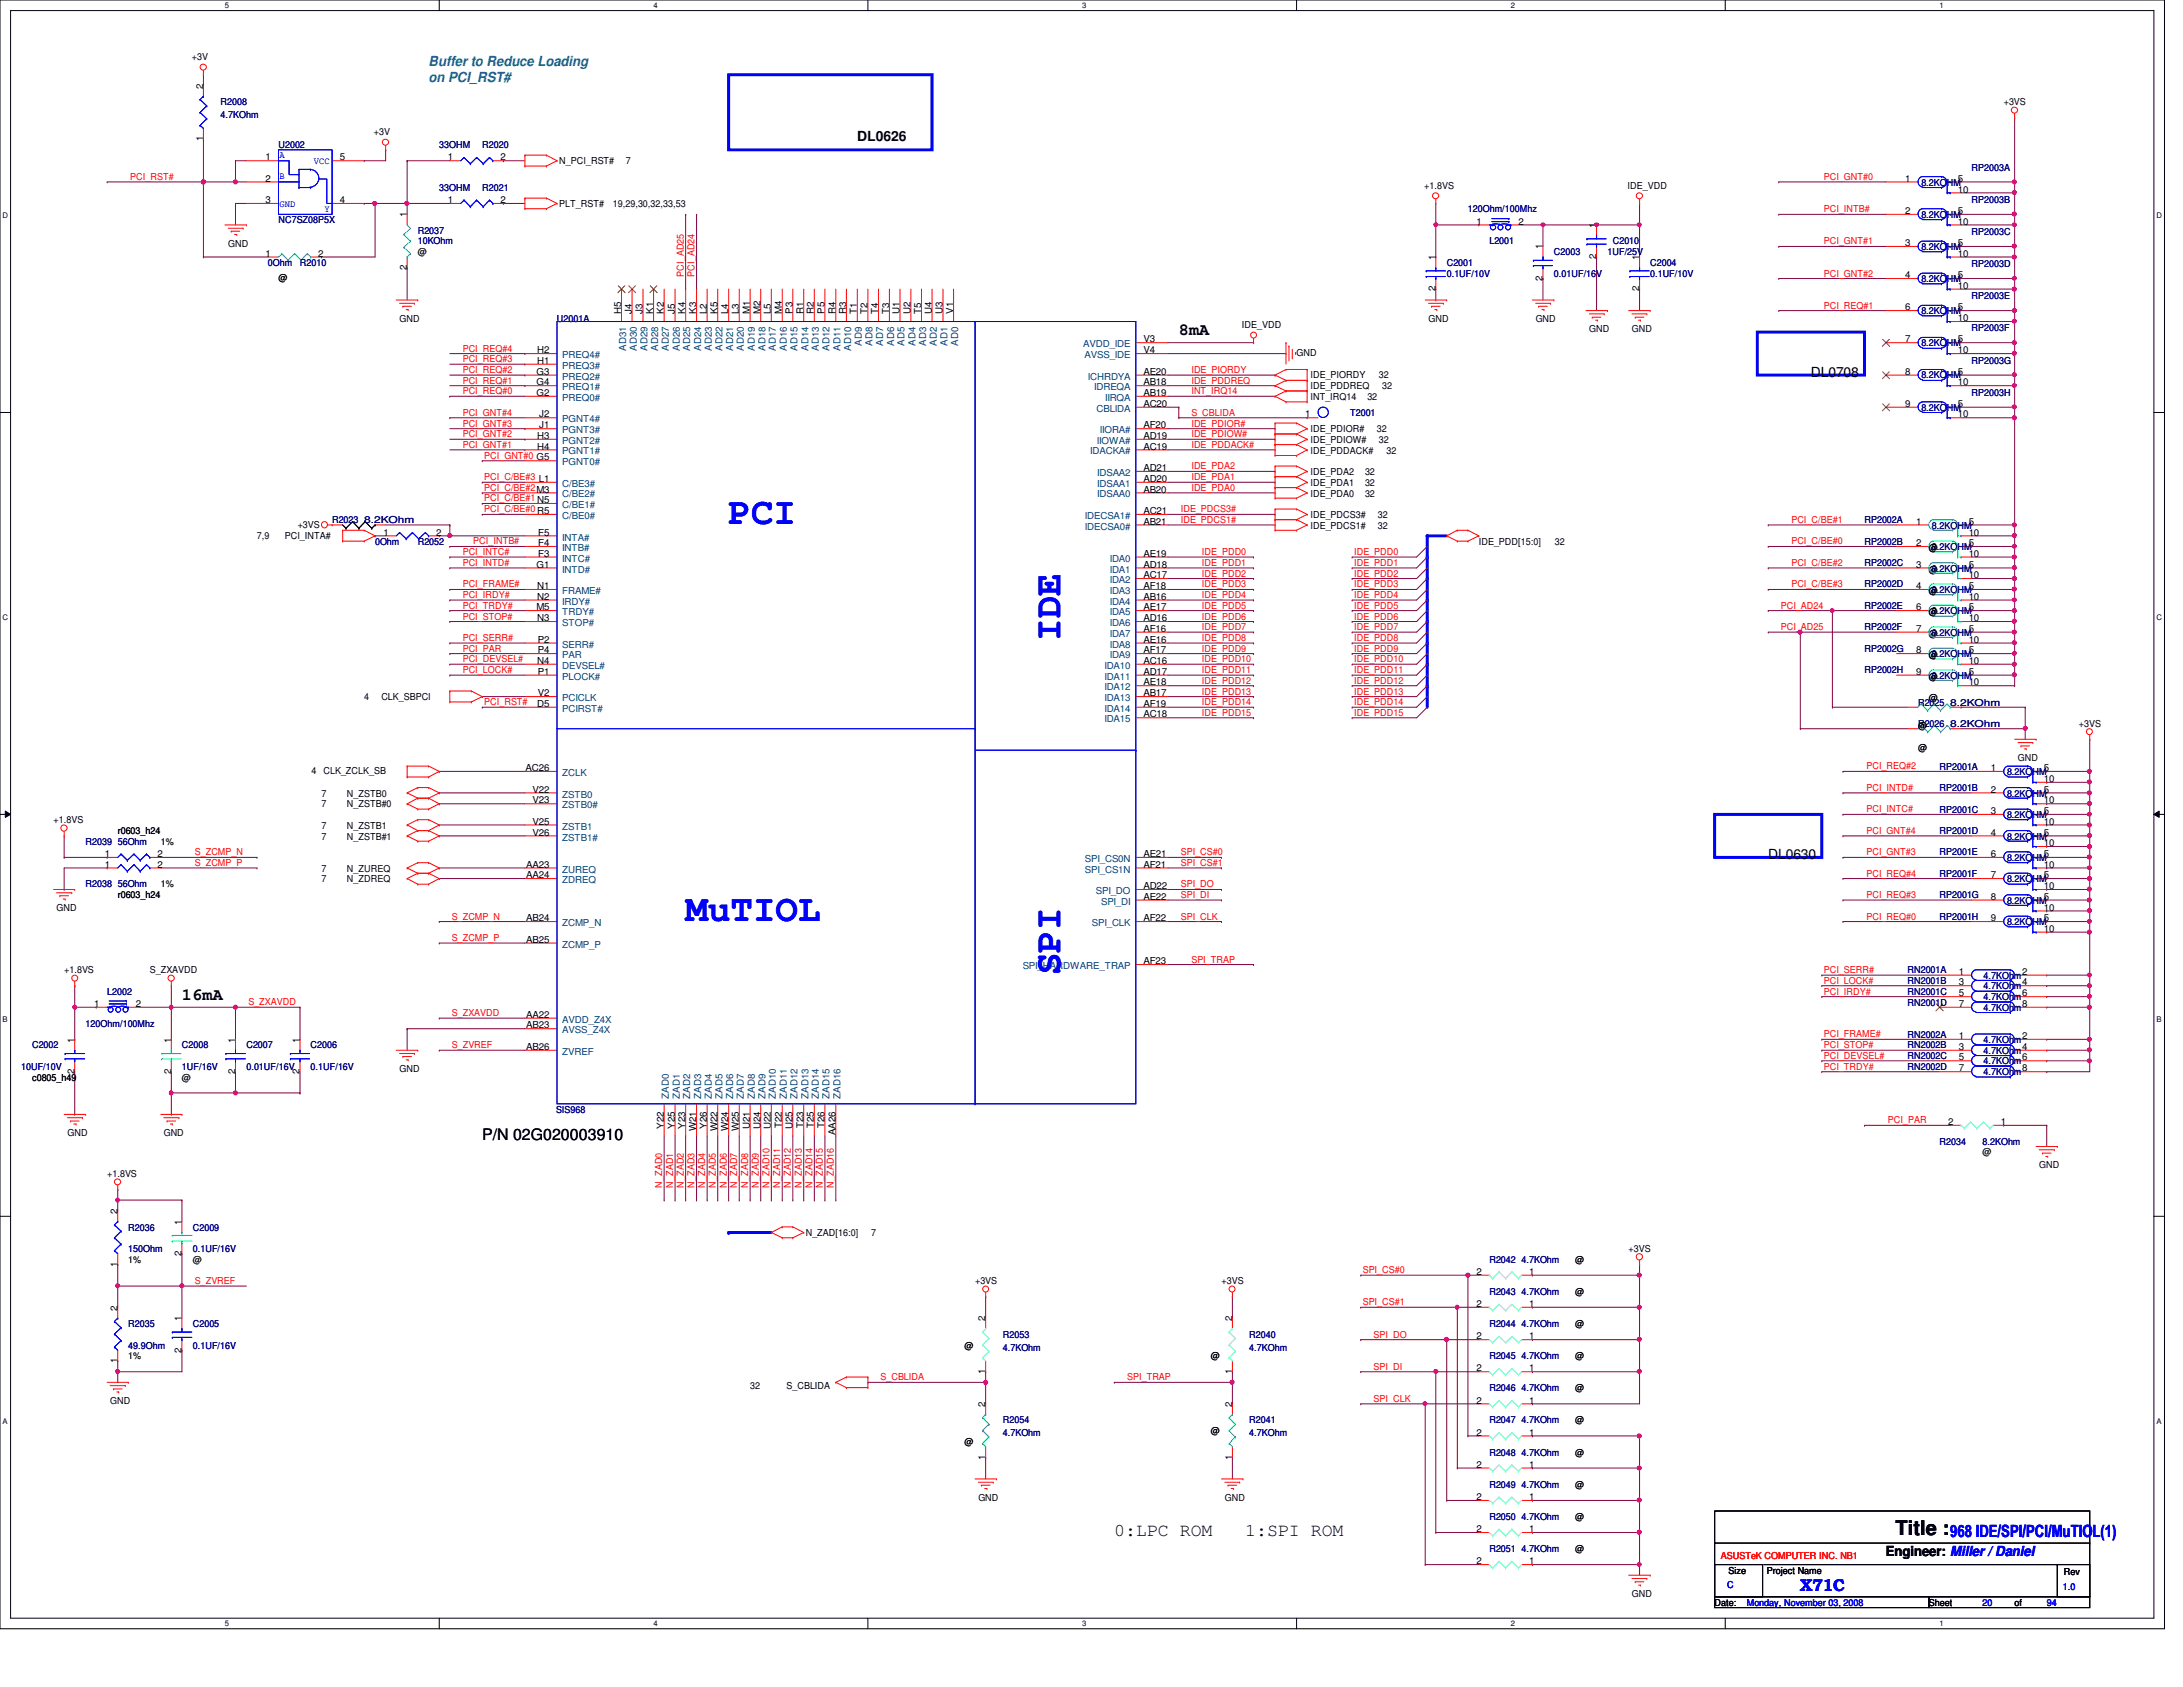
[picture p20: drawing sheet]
<svg xmlns="http://www.w3.org/2000/svg" width="279mm" height="216mm" viewBox="0 0 279 216" stroke-linecap="round" stroke-linejoin="round" font-family="sans-serif">
<defs><g id="words">
<g font-size="4.8" fill="#00f">
<text x="93.3" y="67.1">PCI</text>
<text x="135.7" y="82" transform="rotate(-90 135.7 82)">IDE</text>
<text x="87.8" y="117.9">MuTIOL</text>
<text x="135.7" y="124.8" transform="rotate(-90 135.7 124.8)">SPI</text>
</g>
<text font-size="2.6" x="242.6" y="196.5">Title :</text>
<g font-size="2.3">
<text x="142.6" y="196.6">0:LPC ROM</text>
<text x="159.4" y="196.6">1:SPI ROM</text>
</g>
<g font-size="2.2">
<text x="150.9" y="42.9">8mA</text>
<text x="23.3" y="127.9">16mA</text>
</g>
<g font-size="2.2" fill="#00f">
<text x="249.6" y="196.8">968 IDE/SPI/PCI/MuTIOL(1)</text>
<text x="230.4" y="203.6">X71C</text>
</g>
<text font-size="2" x="61.7" y="145.9">P/N 02G020003910</text>
<g font-size="1.8" fill="#008080">
<text x="54.9" y="8.5">Buffer to Reduce Loading</text>
<text x="54.9" y="10.5">on PCI_RST#</text>
</g>
<g font-size="1.8">
<text x="109.7" y="18.1">DL0626</text>
<text x="231.8" y="48.2">DL0708</text>
<text x="226.3" y="109.9">DL0630</text>
<text x="241.4" y="199.1">Engineer: Miller / Daniel</text>
</g>
<g font-size="1.2">
<text x="24.6" y="7.7">+3V</text>
<text x="26" y="11.3" transform="rotate(-90 26 11.3)">2</text>
<text x="47.8" y="17.3">+3V</text>
<text x="256.5" y="13.5">+3VS</text>
<text x="26" y="18.1" transform="rotate(-90 26 18.1)">1</text>
<text x="34" y="20.5">1</text>
<text x="34" y="23.2">2</text>
<text x="43.5" y="20.5">5</text>
<text x="57.3" y="20.5">1</text>
<text x="64.1" y="20.5">2</text>
<text x="71.6" y="21">N_PCI_RST#</text>
<text x="80.1" y="21">7</text>
<text x="243.8" y="23.2">1</text>
<text x="250.6" y="23.2">5</text>
<text x="34" y="26">3</text>
<text x="43.5" y="26">4</text>
<text x="52.1" y="27.8" transform="rotate(-90 52.1 27.8)">1</text>
<text x="57.3" y="26">1</text>
<text x="64.1" y="26">2</text>
<text x="71.6" y="26.5">PLT_RST#</text>
<text x="78.4" y="26.5">19,29,30,32,33,53</text>
<text x="182.3" y="24.2">+1.8VS</text>
<text x="189" y="28.7">1</text>
<text x="194.4" y="28.7">2</text>
<text x="204.3" y="29.2" transform="rotate(-90 204.3 29.2)">1</text>
<text x="208.3" y="24.2">IDE_VDD</text>
<text x="243.8" y="27.4">2</text>
<text x="250.6" y="27.4">5</text>
<text x="250.6" y="28.7">10</text>
<text x="250.6" y="24.6">10</text>
<text x="29.2" y="31.6">GND</text>
<text x="34" y="32.9">1</text>
<text x="35.6" y="36">@</text>
<text x="40.7" y="32.9">2</text>
<text x="52.1" y="34.5" transform="rotate(-90 52.1 34.5)">2</text>
<text x="183.7" y="33.3" transform="rotate(-90 183.7 33.3)">1</text>
<text x="197.4" y="35.9" transform="rotate(-90 197.4 35.9)">2</text>
<text x="197.4" y="31.9" transform="rotate(-90 197.4 31.9)">1</text>
<text x="204.3" y="33.2" transform="rotate(-90 204.3 33.2)">2</text>
<text x="209.8" y="33.3" transform="rotate(-90 209.8 33.3)">1</text>
<text x="243.8" y="31.5">3</text>
<text x="243.8" y="35.6">4</text>
<text x="250.6" y="31.5">5</text>
<text x="250.6" y="32.9">10</text>
<text x="250.6" y="35.6">5</text>
<text x="51.1" y="41.2">GND</text>
<text x="79.5" y="40.2" transform="rotate(-90 79.5 40.2)">H5</text>
<text x="80.9" y="40.2" transform="rotate(-90 80.9 40.2)">J4</text>
<text x="82.3" y="40.2" transform="rotate(-90 82.3 40.2)">J3</text>
<text x="83.6" y="40.2" transform="rotate(-90 83.6 40.2)">K1</text>
<text x="85" y="40.2" transform="rotate(-90 85 40.2)">K2</text>
<text x="86.4" y="40.2" transform="rotate(-90 86.4 40.2)">J5</text>
<text x="87.7" y="40.2" transform="rotate(-90 87.7 40.2)">K4</text>
<text x="89.1" y="40.2" transform="rotate(-90 89.1 40.2)">K3</text>
<text x="90.5" y="40.2" transform="rotate(-90 90.5 40.2)">L2</text>
<text x="91.8" y="40.2" transform="rotate(-90 91.8 40.2)">K5</text>
<text x="93.2" y="40.2" transform="rotate(-90 93.2 40.2)">L4</text>
<text x="94.6" y="40.2" transform="rotate(-90 94.6 40.2)">L3</text>
<text x="96" y="40.2" transform="rotate(-90 96 40.2)">M1</text>
<text x="97.3" y="40.2" transform="rotate(-90 97.3 40.2)">M2</text>
<text x="98.7" y="40.2" transform="rotate(-90 98.7 40.2)">L5</text>
<text x="100.1" y="40.2" transform="rotate(-90 100.1 40.2)">M4</text>
<text x="101.4" y="40.2" transform="rotate(-90 101.4 40.2)">P3</text>
<text x="102.8" y="40.2" transform="rotate(-90 102.8 40.2)">R1</text>
<text x="104.2" y="40.2" transform="rotate(-90 104.2 40.2)">R2</text>
<text x="105.5" y="40.2" transform="rotate(-90 105.5 40.2)">P5</text>
<text x="106.9" y="40.2" transform="rotate(-90 106.9 40.2)">R4</text>
<text x="108.3" y="40.2" transform="rotate(-90 108.3 40.2)">R3</text>
<text x="109.7" y="40.2" transform="rotate(-90 109.7 40.2)">T1</text>
<text x="111" y="40.2" transform="rotate(-90 111 40.2)">T2</text>
<text x="112.4" y="40.2" transform="rotate(-90 112.4 40.2)">T4</text>
<text x="113.8" y="40.2" transform="rotate(-90 113.8 40.2)">T3</text>
<text x="115.1" y="40.2" transform="rotate(-90 115.1 40.2)">U1</text>
<text x="116.5" y="40.2" transform="rotate(-90 116.5 40.2)">U2</text>
<text x="117.9" y="40.2" transform="rotate(-90 117.9 40.2)">T5</text>
<text x="119.3" y="40.2" transform="rotate(-90 119.3 40.2)">U4</text>
<text x="120.6" y="40.2" transform="rotate(-90 120.6 40.2)">U3</text>
<text x="122" y="40.2" transform="rotate(-90 122 40.2)">V1</text>
<text x="159" y="42">IDE_VDD</text>
<text x="182.8" y="41.2">GND</text>
<text x="183.7" y="37.3" transform="rotate(-90 183.7 37.3)">2</text>
<text x="196.6" y="41.2">GND</text>
<text x="209.8" y="37.3" transform="rotate(-90 209.8 37.3)">2</text>
<text x="243.8" y="39.7">6</text>
<text x="250.6" y="37">10</text>
<text x="250.6" y="39.7">5</text>
<text x="250.6" y="41.1">10</text>
<text x="68.7" y="48">G3</text>
<text x="68.7" y="45.2">H2</text>
<text x="68.7" y="46.6">H1</text>
<text x="146.3" y="43.8">V3</text>
<text x="146.3" y="45.2">V4</text>
<text x="146.3" y="48">AE20</text>
<text x="165.9" y="45.6">GND</text>
<text x="203.4" y="42.5">GND</text>
<text x="208.9" y="42.5">GND</text>
<text x="243.8" y="48">8</text>
<text x="243.8" y="43.8">7</text>
<text x="250.6" y="48">5</text>
<text x="250.6" y="43.8">5</text>
<text x="250.6" y="45.2">10</text>
<text x="68.7" y="49.3">G4</text>
<text x="68.7" y="50.7">G2</text>
<text x="69" y="53.4">J2</text>
<text x="146.3" y="49.3">AB18</text>
<text x="146.3" y="50.7">AB19</text>
<text x="146.3" y="52.1">AC20</text>
<text x="167" y="53.4">1</text>
<text x="167.7" y="51.2">INT_IRQ14</text>
<text x="167.7" y="48.4">IDE_PIORDY</text>
<text x="167.7" y="49.8">IDE_PDDREQ</text>
<text x="175" y="51.2">32</text>
<text x="176.5" y="48.4">32</text>
<text x="176.9" y="49.8">32</text>
<text x="243.8" y="52.1">9</text>
<text x="250.6" y="49.3">10</text>
<text x="250.6" y="52.1">5</text>
<text x="250.6" y="53.4">10</text>
<text x="68.7" y="56.2">H3</text>
<text x="68.7" y="57.5">H4</text>
<text x="69" y="54.8">J1</text>
<text x="146.3" y="54.8">AF20</text>
<text x="146.3" y="56.2">AD19</text>
<text x="146.3" y="57.5">AC19</text>
<text x="167.7" y="55.3">IDE_PDIOR#</text>
<text x="167.7" y="56.7">IDE_PDIOW#</text>
<text x="167.7" y="58">IDE_PDDACK#</text>
<text x="176.2" y="55.3">32</text>
<text x="176.5" y="56.7">32</text>
<text x="177.5" y="58">32</text>
<text x="146.3" y="65.8">AC21</text>
<text x="146.3" y="60.3">AD21</text>
<text x="146.3" y="61.7">AD20</text>
<text x="146.3" y="63">AB20</text>
<text x="167.7" y="62.1">IDE_PDA1</text>
<text x="167.7" y="63.5">IDE_PDA0</text>
<text x="167.7" y="60.8">IDE_PDA2</text>
<text x="174.7" y="62.1">32</text>
<text x="174.7" y="63.5">32</text>
<text x="174.7" y="60.8">32</text>
<text x="32.9" y="69">7,9</text>
<text x="36.4" y="69">PCI_INTA#</text>
<text x="38.1" y="67.5">+3VS</text>
<text x="49.1" y="68.5">1</text>
<text x="55.8" y="68.5">2</text>
<text x="68.9" y="68.5">F5</text>
<text x="68.9" y="69.9">F4</text>
<text x="68.9" y="71.2">F3</text>
<text x="146.3" y="71.2">AE19</text>
<text x="146.3" y="67.1">AB21</text>
<text x="167.7" y="67.6">IDE_PDCS1#</text>
<text x="167.7" y="66.3">IDE_PDCS3#</text>
<text x="176.4" y="67.6">32</text>
<text x="176.4" y="66.3">32</text>
<text x="189.3" y="69.7">IDE_PDD[15:0]</text>
<text x="199" y="69.7">32</text>
<text x="245.2" y="69.9">2</text>
<text x="245.2" y="67.1">1</text>
<text x="246.9" y="70.5">@</text>
<text x="252" y="69.9">5</text>
<text x="252" y="71.2">10</text>
<text x="252" y="67.1">5</text>
<text x="252" y="68.5">10</text>
<text x="68.7" y="72.6">G1</text>
<text x="68.7" y="75.4">N1</text>
<text x="68.7" y="76.8">N2</text>
<text x="146.3" y="72.6">AD18</text>
<text x="146.3" y="74">AC17</text>
<text x="146.3" y="75.4">AF18</text>
<text x="146.3" y="76.8">AB16</text>
<text x="245.2" y="75.4">4</text>
<text x="245.2" y="72.6">3</text>
<text x="246.9" y="73.3">@</text>
<text x="246.9" y="76">@</text>
<text x="252" y="75.4">5</text>
<text x="252" y="76.8">10</text>
<text x="252" y="72.6">5</text>
<text x="252" y="74">10</text>
<text x="68.7" y="78.1">M5</text>
<text x="68.7" y="79.5">N3</text>
<text x="68.8" y="82.3">P2</text>
<text x="68.8" y="83.6">P4</text>
<text x="146.3" y="78.1">AE17</text>
<text x="146.3" y="79.5">AD16</text>
<text x="146.3" y="80.9">AF16</text>
<text x="146.3" y="82.3">AE16</text>
<text x="146.3" y="83.6">AF17</text>
<text x="245.2" y="78.1">6</text>
<text x="245.2" y="83.6">8</text>
<text x="245.2" y="80.9">7</text>
<text x="246.9" y="81.5">@</text>
<text x="246.9" y="78.7">@</text>
<text x="252" y="78.1">5</text>
<text x="252" y="79.5">10</text>
<text x="252" y="83.6">5</text>
<text x="252" y="80.9">5</text>
<text x="252" y="82.3">10</text>
<text x="46.6" y="89.6">4</text>
<text x="48.8" y="89.6">CLK_SBPCI</text>
<text x="68.7" y="85">N4</text>
<text x="68.8" y="86.4">P1</text>
<text x="68.8" y="89.1">V2</text>
<text x="146.3" y="85">AC16</text>
<text x="146.3" y="86.4">AD17</text>
<text x="146.3" y="87.7">AE18</text>
<text x="146.3" y="89.1">AB17</text>
<text x="245.2" y="86.4">9</text>
<text x="246.9" y="89.7">@</text>
<text x="246.9" y="87">@</text>
<text x="246.9" y="84.2">@</text>
<text x="252" y="86.4">5</text>
<text x="252" y="87.7">10</text>
<text x="252" y="85">10</text>
<text x="68.7" y="90.5">D5</text>
<text x="146.3" y="90.5">AF19</text>
<text x="146.3" y="91.8">AC18</text>
<text x="245.5" y="93.3">@</text>
<text x="266.1" y="93">+3VS</text>
<text x="39.9" y="99.1">4</text>
<text x="41.1" y="101.9">7</text>
<text x="41.4" y="99.1">CLK_ZCLK_SB</text>
<text x="44.4" y="101.9">N_ZSTB0</text>
<text x="67.3" y="98.7">AC26</text>
<text x="68.2" y="101.4">V22</text>
<text x="245.5" y="96.1">@</text>
<text x="254.8" y="98.7">1</text>
<text x="254.8" y="101.4">2</text>
<text x="258.3" y="97.4">GND</text>
<text x="261.6" y="98.7">5</text>
<text x="261.6" y="100.1">10</text>
<text x="261.6" y="101.4">5</text>
<text x="6.9" y="105.4">+1.8VS</text>
<text x="15.1" y="106.7">r0603_h24</text>
<text x="41.1" y="103.3">7</text>
<text x="41.1" y="106">7</text>
<text x="41.1" y="107.4">7</text>
<text x="44.4" y="103.3">N_ZSTB#0</text>
<text x="44.4" y="106">N_ZSTB1</text>
<text x="44.4" y="107.4">N_ZSTB#1</text>
<text x="68.2" y="102.8">V23</text>
<text x="68.2" y="105.5">V25</text>
<text x="68.2" y="106.9">V26</text>
<text x="254.8" y="104.2">3</text>
<text x="254.8" y="106.9">4</text>
<text x="261.6" y="104.2">5</text>
<text x="261.6" y="105.5">10</text>
<text x="261.6" y="106.9">5</text>
<text x="261.6" y="102.8">10</text>
<text x="13.4" y="109.7">1</text>
<text x="13.4" y="111">1</text>
<text x="20.2" y="109.7">2</text>
<text x="20.2" y="111">2</text>
<text x="41.1" y="111.5">7</text>
<text x="41.1" y="112.9">7</text>
<text x="44.4" y="111.5">N_ZUREQ</text>
<text x="44.4" y="112.9">N_ZDREQ</text>
<text x="67.4" y="111">AA23</text>
<text x="67.4" y="112.4">AA24</text>
<text x="146.3" y="109.7">AE21</text>
<text x="146.3" y="111">AF21</text>
<text x="146.3" y="113.8">AD22</text>
<text x="254.8" y="109.7">6</text>
<text x="254.8" y="112.4">7</text>
<text x="261.6" y="109.7">5</text>
<text x="261.6" y="111">10</text>
<text x="261.6" y="112.4">5</text>
<text x="261.6" y="113.8">10</text>
<text x="261.6" y="108.3">10</text>
<text x="7.2" y="116.6">GND</text>
<text x="15.1" y="115">r0603_h24</text>
<text x="67.4" y="117.9">AB24</text>
<text x="146.3" y="117.9">AF22</text>
<text x="146.3" y="115.1">AE22</text>
<text x="254.8" y="117.9">9</text>
<text x="254.8" y="115.1">8</text>
<text x="261.6" y="117.9">5</text>
<text x="261.6" y="119.3">10</text>
<text x="261.6" y="115.1">5</text>
<text x="261.6" y="116.5">10</text>
<text x="8.2" y="124.6">+1.8VS</text>
<text x="19.2" y="124.6">S_ZXAVDD</text>
<text x="67.4" y="120.6">AB25</text>
<text x="146.3" y="123.4">AF23</text>
<text x="250.7" y="124.8">1</text>
<text x="258.8" y="124.8">2</text>
<text x="12.1" y="128.9">1</text>
<text x="17.4" y="128.9">2</text>
<text x="67.4" y="130.3">AA22</text>
<text x="67.4" y="131.6">AB23</text>
<text x="250.7" y="126.1">3</text>
<text x="250.7" y="128.9">7</text>
<text x="250.7" y="127.5">5</text>
<text x="258.8" y="126.1">4</text>
<text x="258.8" y="128.9">8</text>
<text x="258.8" y="127.5">6</text>
<text x="9.5" y="137.4" transform="rotate(-90 9.5 137.4)">2</text>
<text x="9.5" y="133.4" transform="rotate(-90 9.5 133.4)">1</text>
<text x="21.9" y="137.4" transform="rotate(-90 21.9 137.4)">2</text>
<text x="21.9" y="133.4" transform="rotate(-90 21.9 133.4)">1</text>
<text x="30.1" y="137.4" transform="rotate(-90 30.1 137.4)">2</text>
<text x="30.1" y="133.4" transform="rotate(-90 30.1 133.4)">1</text>
<text x="38.4" y="137.4" transform="rotate(-90 38.4 137.4)">2</text>
<text x="38.4" y="133.4" transform="rotate(-90 38.4 133.4)">1</text>
<text x="51.1" y="137.2">GND</text>
<text x="67.4" y="134.4">AB26</text>
<text x="250.7" y="133">1</text>
<text x="250.7" y="135.7">5</text>
<text x="250.7" y="134.4">3</text>
<text x="250.7" y="137.1">7</text>
<text x="258.8" y="133">2</text>
<text x="258.8" y="135.7">6</text>
<text x="258.8" y="134.4">4</text>
<text x="258.8" y="137.1">8</text>
<text x="4.1" y="138.3">c0805_h49</text>
<text x="249.3" y="144">2</text>
<text x="256.1" y="144">1</text>
<text x="8.6" y="145.4">GND</text>
<text x="21" y="145.4">GND</text>
<text x="85" y="144.4" transform="rotate(-90 85 144.4)">Y22</text>
<text x="86.4" y="144.4" transform="rotate(-90 86.4 144.4)">Y25</text>
<text x="87.7" y="144.4" transform="rotate(-90 87.7 144.4)">Y23</text>
<text x="89.1" y="144.8" transform="rotate(-90 89.1 144.8)">W21</text>
<text x="90.5" y="144.4" transform="rotate(-90 90.5 144.4)">Y26</text>
<text x="91.8" y="144.8" transform="rotate(-90 91.8 144.8)">W22</text>
<text x="93.2" y="144.8" transform="rotate(-90 93.2 144.8)">W24</text>
<text x="94.6" y="144.8" transform="rotate(-90 94.6 144.8)">W25</text>
<text x="96" y="144.5" transform="rotate(-90 96 144.5)">U21</text>
<text x="97.3" y="144.5" transform="rotate(-90 97.3 144.5)">U24</text>
<text x="98.7" y="144.5" transform="rotate(-90 98.7 144.5)">U22</text>
<text x="100.1" y="144.4" transform="rotate(-90 100.1 144.4)">T22</text>
<text x="101.4" y="144.5" transform="rotate(-90 101.4 144.5)">U25</text>
<text x="102.8" y="144.4" transform="rotate(-90 102.8 144.4)">T23</text>
<text x="104.2" y="144.4" transform="rotate(-90 104.2 144.4)">T25</text>
<text x="105.5" y="144.4" transform="rotate(-90 105.5 144.4)">T26</text>
<text x="106.9" y="145.3" transform="rotate(-90 106.9 145.3)">AA26</text>
<text x="261" y="149.5">GND</text>
<text x="13.7" y="150.6">+1.8VS</text>
<text x="15" y="155.4" transform="rotate(-90 15 155.4)">2</text>
<text x="23.2" y="160.7" transform="rotate(-90 23.2 160.7)">2</text>
<text x="23.2" y="156.8" transform="rotate(-90 23.2 156.8)">1</text>
<text x="103.1" y="158.2">N_ZAD[16:0]</text>
<text x="111.5" y="158.2">7</text>
<text x="201.6" y="161.6">@</text>
<text x="208.4" y="160.2">+3VS</text>
<text x="15" y="167.7" transform="rotate(-90 15 167.7)">2</text>
<text x="15" y="162.1" transform="rotate(-90 15 162.1)">1</text>
<text x="124.8" y="164.3">+3VS</text>
<text x="156.3" y="164.3">+3VS</text>
<text x="189" y="163.2">2</text>
<text x="189" y="167.3">2</text>
<text x="195.7" y="163.2">1</text>
<text x="195.7" y="167.3">1</text>
<text x="201.6" y="165.7">@</text>
<text x="23.2" y="173.1" transform="rotate(-90 23.2 173.1)">2</text>
<text x="23.2" y="169.1" transform="rotate(-90 23.2 169.1)">1</text>
<text x="123.4" y="172.6">@</text>
<text x="126.1" y="169.1" transform="rotate(-90 126.1 169.1)">2</text>
<text x="155" y="173.9">@</text>
<text x="157.7" y="169.1" transform="rotate(-90 157.7 169.1)">2</text>
<text x="189" y="171.4">2</text>
<text x="195.7" y="171.4">1</text>
<text x="201.6" y="173.9">@</text>
<text x="201.6" y="169.8">@</text>
<text x="14.1" y="179.7">GND</text>
<text x="15" y="174.5" transform="rotate(-90 15 174.5)">1</text>
<text x="96" y="177.8">32</text>
<text x="100.7" y="177.8">S_CBLIDA</text>
<text x="126.1" y="175.8" transform="rotate(-90 126.1 175.8)">1</text>
<text x="157.7" y="175.8" transform="rotate(-90 157.7 175.8)">1</text>
<text x="189" y="175.5">2</text>
<text x="189" y="179.6">2</text>
<text x="195.7" y="175.5">1</text>
<text x="195.7" y="179.6">1</text>
<text x="201.6" y="178.1">@</text>
<text x="123.4" y="184.9">@</text>
<text x="126.1" y="180" transform="rotate(-90 126.1 180)">2</text>
<text x="155" y="183.6">@</text>
<text x="157.7" y="180" transform="rotate(-90 157.7 180)">2</text>
<text x="189" y="183.7">2</text>
<text x="195.7" y="183.7">1</text>
<text x="201.6" y="182.2">@</text>
<text x="126.1" y="186.8" transform="rotate(-90 126.1 186.8)">1</text>
<text x="157.7" y="186.8" transform="rotate(-90 157.7 186.8)">1</text>
<text x="189" y="192">2</text>
<text x="189" y="187.8">2</text>
<text x="195.7" y="192">1</text>
<text x="195.7" y="187.8">1</text>
<text x="201.6" y="190.4">@</text>
<text x="201.6" y="186.3">@</text>
<text x="125.2" y="192.1">GND</text>
<text x="156.8" y="192.1">GND</text>
<text x="189" y="196.1">2</text>
<text x="195.7" y="196.1">1</text>
<text x="201.6" y="194.5">@</text>
<text x="189" y="200.2">2</text>
<text x="195.7" y="200.2">1</text>
<text x="201.6" y="198.6">@</text>
<text x="221.2" y="201.4">Size</text>
<text x="226.1" y="201.4">Project Name</text>
<text x="264.2" y="201.5">Rev</text>
<text x="208.9" y="204.4">GND</text>
<text x="219.5" y="205.5">Date:</text>
<text x="246.9" y="205.5">Sheet</text>
<text x="257.9" y="205.5">of</text>
</g>
<g font-size="1.2" fill="#000080">
<text x="28.2" y="13.5">R2008</text>
<text x="28.2" y="15.1">4.7KOhm</text>
<text x="35.6" y="19">U2002</text>
<text x="56.2" y="19">33OHM</text>
<text x="61.7" y="19">R2020</text>
<text x="245.9" y="23.7">8.2KOHM</text>
<text x="252.3" y="21.8">RP2003A</text>
<text x="35.6" y="28.6">NC7SZ08P5X</text>
<text x="53.5" y="29.9">R2037</text>
<text x="56.2" y="24.4">33OHM</text>
<text x="61.7" y="24.4">R2021</text>
<text x="187.9" y="27.2">120Ohm/100Mhz</text>
<text x="245.9" y="27.9">8.2KOHM</text>
<text x="252.3" y="26">RP2003B</text>
<text x="34.3" y="34">0Ohm</text>
<text x="38.4" y="34">R2010</text>
<text x="53.5" y="31.3">10KOhm</text>
<text x="185.2" y="34">C2001</text>
<text x="185.2" y="35.4">0.1UF/10V</text>
<text x="190.6" y="31.3">L2001</text>
<text x="198.9" y="32.7">C2003</text>
<text x="198.9" y="35.4">0.01UF/16V</text>
<text x="205.7" y="32.7">1UF/25V</text>
<text x="206.4" y="31.3">C2010</text>
<text x="211.2" y="34">C2004</text>
<text x="211.2" y="35.4">0.1UF/10V</text>
<text x="245.9" y="32">8.2KOHM</text>
<text x="252.3" y="30.1">RP2003C</text>
<text x="252.3" y="34.2">RP2003D</text>
<text x="71.3" y="41.2">U2001A</text>
<text x="245.9" y="36.1">8.2KOHM</text>
<text x="245.9" y="40.2">8.2KOHM</text>
<text x="252.3" y="38.3">RP2003E</text>
<text x="245.9" y="44.3">8.2KOHM</text>
<text x="252.3" y="46.5">RP2003G</text>
<text x="252.3" y="42.4">RP2003F</text>
<text x="172.8" y="53.3">T2001</text>
<text x="245.9" y="48.4">8.2KOHM</text>
<text x="245.9" y="52.6">8.2KOHM</text>
<text x="252.3" y="50.6">RP2003H</text>
<text x="42.5" y="67">R2023</text>
<text x="46.6" y="67">8.2KOhm</text>
<text x="48" y="69.7">0Ohm</text>
<text x="53.5" y="69.7">R2052</text>
<text x="238.6" y="69.7">RP2002B</text>
<text x="238.6" y="67">RP2002A</text>
<text x="247.3" y="70.4">8.2KOHM</text>
<text x="247.3" y="67.6">8.2KOHM</text>
<text x="238.6" y="77.9">RP2002E</text>
<text x="238.6" y="75.2">RP2002D</text>
<text x="238.6" y="72.4">RP2002C</text>
<text x="247.3" y="75.9">8.2KOHM</text>
<text x="247.3" y="73.2">8.2KOHM</text>
<text x="238.6" y="83.4">RP2002G</text>
<text x="238.6" y="80.7">RP2002F</text>
<text x="247.3" y="78.6">8.2KOHM</text>
<text x="247.3" y="81.4">8.2KOHM</text>
<text x="238.6" y="86.1">RP2002H</text>
<text x="247.3" y="86.9">8.2KOHM</text>
<text x="247.3" y="84.1">8.2KOHM</text>
<text x="245.5" y="93">R2026</text>
<text x="245.5" y="90.3">R2025</text>
<text x="249.6" y="93">8.2KOhm</text>
<text x="249.6" y="90.3">8.2KOhm</text>
<text x="248.2" y="98.5">RP2001A</text>
<text x="248.2" y="101.3">RP2001B</text>
<text x="256.9" y="99.2">8.2KOHM</text>
<text x="256.9" y="101.9">8.2KOHM</text>
<text x="248.2" y="104">RP2001C</text>
<text x="248.2" y="106.7">RP2001D</text>
<text x="256.9" y="104.7">8.2KOHM</text>
<text x="256.9" y="107.4">8.2KOHM</text>
<text x="11" y="108.1">R2039 56Ohm</text>
<text x="11" y="113.6">R2038 56Ohm</text>
<text x="248.2" y="109.5">RP2001E</text>
<text x="248.2" y="112.2">RP2001F</text>
<text x="256.9" y="110.2">8.2KOHM</text>
<text x="256.9" y="112.9">8.2KOHM</text>
<text x="248.2" y="117.7">RP2001H</text>
<text x="248.2" y="115">RP2001G</text>
<text x="256.9" y="118.4">8.2KOHM</text>
<text x="256.9" y="115.7">8.2KOHM</text>
<text x="244.1" y="125.9">RN2001B</text>
<text x="244.1" y="124.6">RN2001A</text>
<text x="253.9" y="125.3">4.7KOhm</text>
<text x="11" y="131.4">120Ohm/100Mhz</text>
<text x="13.7" y="127.3">L2002</text>
<text x="244.1" y="128.7">RN2001D</text>
<text x="244.1" y="127.3">RN2001C</text>
<text x="253.9" y="126.6">4.7KOhm</text>
<text x="253.9" y="129.4">4.7KOhm</text>
<text x="253.9" y="128">4.7KOhm</text>
<text x="2.7" y="136.9">10UF/10V</text>
<text x="4.1" y="134.2">C2002</text>
<text x="23.3" y="134.2">C2008</text>
<text x="23.3" y="136.9">1UF/16V</text>
<text x="31.5" y="134.2">C2007</text>
<text x="31.5" y="136.9">0.01UF/16V</text>
<text x="39.8" y="134.2">C2006</text>
<text x="39.8" y="136.9">0.1UF/16V</text>
<text x="244.1" y="132.8">RN2002A</text>
<text x="244.1" y="135.6">RN2002C</text>
<text x="244.1" y="134.2">RN2002B</text>
<text x="244.1" y="136.9">RN2002D</text>
<text x="253.9" y="133.5">4.7KOhm</text>
<text x="253.9" y="136.2">4.7KOhm</text>
<text x="253.9" y="134.9">4.7KOhm</text>
<text x="253.9" y="137.6">4.7KOhm</text>
<text x="71.2" y="142.4">SIS968</text>
<text x="248.2" y="146.5">R2034</text>
<text x="253.7" y="146.5">8.2KOhm</text>
<text x="16.4" y="157.5">R2036</text>
<text x="16.4" y="160.2">150Ohm</text>
<text x="24.7" y="157.5">C2009</text>
<text x="24.7" y="160.2">0.1UF/16V</text>
<text x="190.6" y="161.6">R2042 4.7KOhm</text>
<text x="190.6" y="165.7">R2043 4.7KOhm</text>
<text x="16.4" y="169.8">R2035</text>
<text x="16.4" y="172.6">49.9Ohm</text>
<text x="24.7" y="169.8">C2005</text>
<text x="24.7" y="172.6">0.1UF/16V</text>
<text x="128.4" y="171.2">R2053</text>
<text x="128.4" y="172.8">4.7KOhm</text>
<text x="159.9" y="171.2">R2040</text>
<text x="159.9" y="172.8">4.7KOhm</text>
<text x="190.6" y="173.9">R2045 4.7KOhm</text>
<text x="190.6" y="169.8">R2044 4.7KOhm</text>
<text x="190.6" y="178.1">R2046 4.7KOhm</text>
<text x="128.4" y="182.2">R2054</text>
<text x="128.4" y="183.8">4.7KOhm</text>
<text x="159.9" y="182.2">R2041</text>
<text x="159.9" y="183.8">4.7KOhm</text>
<text x="190.6" y="182.2">R2047 4.7KOhm</text>
<text x="190.6" y="190.4">R2049 4.7KOhm</text>
<text x="190.6" y="186.3">R2048 4.7KOhm</text>
<text x="190.6" y="194.5">R2050 4.7KOhm</text>
<text x="190.6" y="198.6">R2051 4.7KOhm</text>
</g>
<g font-size="1.2" fill="#f00">
<text x="16.7" y="23">PCI_RST#</text>
<text x="233.4" y="23">PCI_GNT#0</text>
<text x="233.4" y="27.2">PCI_INTB#</text>
<text x="87.5" y="35.4" transform="rotate(-90 87.5 35.4)">PCI_AD25</text>
<text x="88.9" y="35.4" transform="rotate(-90 88.9 35.4)">PCI_AD24</text>
<text x="233.4" y="35.4">PCI_GNT#2</text>
<text x="233.4" y="31.3">PCI_GNT#1</text>
<text x="233.4" y="39.5">PCI_REQ#1</text>
<text x="59.2" y="45">PCI_REQ#4</text>
<text x="59.2" y="46.4">PCI_REQ#3</text>
<text x="59.2" y="47.8">PCI_REQ#2</text>
<text x="152.5" y="47.8">IDE_PIORDY</text>
<text x="59.2" y="49.1">PCI_REQ#1</text>
<text x="59.2" y="50.5">PCI_REQ#0</text>
<text x="59.2" y="53.2">PCI_GNT#4</text>
<text x="152.5" y="49.1">IDE_PDDREQ</text>
<text x="152.5" y="50.5">INT_IRQ14</text>
<text x="152.5" y="53.2">S_CBLIDA</text>
<text x="59.2" y="54.6">PCI_GNT#3</text>
<text x="59.2" y="56">PCI_GNT#2</text>
<text x="59.2" y="57.3">PCI_GNT#1</text>
<text x="62" y="58.7">PCI_GNT#0 G5</text>
<text x="152.5" y="54.6">IDE_PDIOR#</text>
<text x="152.5" y="56">IDE_PDIOW#</text>
<text x="152.5" y="57.3">IDE_PDDACK#</text>
<text x="62" y="61.5">PCI_C/BE#3 L1</text>
<text x="62" y="62.8">PCI_C/BE#2M3</text>
<text x="62" y="64.2">PCI_C/BE#1N5</text>
<text x="62" y="65.6">PCI_C/BE#0R5</text>
<text x="151.1" y="65.6">IDE_PDCS3#</text>
<text x="152.5" y="60.1">IDE_PDA2</text>
<text x="152.5" y="61.5">IDE_PDA1</text>
<text x="152.5" y="62.8">IDE_PDA0</text>
<text x="59.2" y="71">PCI_INTC#</text>
<text x="60.6" y="69.7">PCI_INTB#</text>
<text x="151.1" y="66.9">IDE_PDCS1#</text>
<text x="153.8" y="71">IDE_PDD0</text>
<text x="173.3" y="71">IDE_PDD0</text>
<text x="229.3" y="66.9">PCI_C/BE#1</text>
<text x="229.3" y="69.7">PCI_C/BE#0</text>
<text x="59.2" y="72.4">PCI_INTD#</text>
<text x="59.2" y="75.2">PCI_FRAME#</text>
<text x="59.2" y="76.5">PCI_IRDY#</text>
<text x="59.2" y="77.9">PCI_TRDY#</text>
<text x="153.8" y="72.4">IDE_PDD1</text>
<text x="153.8" y="73.8">IDE_PDD2</text>
<text x="153.8" y="75.2">IDE_PDD3</text>
<text x="153.8" y="76.5">IDE_PDD4</text>
<text x="153.8" y="77.9">IDE_PDD5</text>
<text x="173.3" y="76.5">IDE_PDD4</text>
<text x="173.3" y="73.8">IDE_PDD2</text>
<text x="173.3" y="72.4">IDE_PDD1</text>
<text x="173.3" y="77.9">IDE_PDD5</text>
<text x="173.3" y="75.2">IDE_PDD3</text>
<text x="227.9" y="77.9">PCI_AD24</text>
<text x="229.3" y="72.4">PCI_C/BE#2</text>
<text x="229.3" y="75.2">PCI_C/BE#3</text>
<text x="59.2" y="79.3">PCI_STOP#</text>
<text x="59.2" y="82">PCI_SERR#</text>
<text x="59.2" y="83.4">PCI_PAR</text>
<text x="153.8" y="79.3">IDE_PDD6</text>
<text x="153.8" y="80.6">IDE_PDD7</text>
<text x="153.8" y="82">IDE_PDD8</text>
<text x="153.8" y="83.4">IDE_PDD9</text>
<text x="173.3" y="83.4">IDE_PDD9</text>
<text x="173.3" y="79.3">IDE_PDD6</text>
<text x="173.3" y="82">IDE_PDD8</text>
<text x="173.3" y="80.6">IDE_PDD7</text>
<text x="227.9" y="80.6">PCI_AD25</text>
<text x="59.2" y="84.8">PCI_DEVSEL#</text>
<text x="59.2" y="86.1">PCI_LOCK#</text>
<text x="153.8" y="84.8">IDE_PDD10</text>
<text x="153.8" y="86.1">IDE_PDD11</text>
<text x="153.8" y="87.5">IDE_PDD12</text>
<text x="153.8" y="88.9">IDE_PDD13</text>
<text x="173.3" y="87.5">IDE_PDD12</text>
<text x="173.3" y="88.9">IDE_PDD13</text>
<text x="173.3" y="86.1">IDE_PDD11</text>
<text x="173.3" y="84.8">IDE_PDD10</text>
<text x="62" y="90.3">PCI_RST#</text>
<text x="153.8" y="90.3">IDE_PDD14</text>
<text x="153.8" y="91.6">IDE_PDD15</text>
<text x="173.3" y="91.6">IDE_PDD15</text>
<text x="173.3" y="90.3">IDE_PDD14</text>
<text x="238.9" y="98.5">PCI_REQ#2</text>
<text x="238.9" y="101.2">PCI_INTD#</text>
<text x="238.9" y="106.7">PCI_GNT#4</text>
<text x="238.9" y="104">PCI_INTC#</text>
<text x="24.9" y="110.8">S_ZCMP_P</text>
<text x="24.9" y="109.5">S_ZCMP_N</text>
<text x="151.1" y="109.5">SPI_CS#0</text>
<text x="151.1" y="110.8">SPI_CS#1</text>
<text x="151.1" y="113.6">SPI_DO</text>
<text x="238.9" y="112.2">PCI_REQ#4</text>
<text x="238.9" y="109.5">PCI_GNT#3</text>
<text x="57.8" y="117.7">S_ZCMP_N</text>
<text x="151.1" y="114.9">SPI_DI</text>
<text x="151.1" y="117.7">SPI_CLK</text>
<text x="238.9" y="114.9">PCI_REQ#3</text>
<text x="238.9" y="117.7">PCI_REQ#0</text>
<text x="57.8" y="120.4">S_ZCMP_P</text>
<text x="152.5" y="123.2">SPI_TRAP</text>
<text x="233.4" y="125.9">PCI_LOCK#</text>
<text x="233.4" y="124.5">PCI_SERR#</text>
<text x="31.8" y="128.7">S_ZXAVDD</text>
<text x="57.8" y="130">S_ZXAVDD</text>
<text x="233.4" y="127.3">PCI_IRDY#</text>
<text x="57.8" y="134.2">S_ZVREF</text>
<text x="233.4" y="135.5">PCI_DEVSEL#</text>
<text x="233.4" y="134.2">PCI_STOP#</text>
<text x="233.4" y="132.8">PCI_FRAME#</text>
<text x="233.4" y="136.9">PCI_TRDY#</text>
<text x="241.6" y="143.8">PCI_PAR</text>
<text x="84.8" y="152" transform="rotate(-90 84.8 152)">N_ZAD0</text>
<text x="86.1" y="152" transform="rotate(-90 86.1 152)">N_ZAD1</text>
<text x="87.5" y="152" transform="rotate(-90 87.5 152)">N_ZAD2</text>
<text x="88.9" y="152" transform="rotate(-90 88.9 152)">N_ZAD3</text>
<text x="90.3" y="152" transform="rotate(-90 90.3 152)">N_ZAD4</text>
<text x="91.6" y="152" transform="rotate(-90 91.6 152)">N_ZAD5</text>
<text x="93" y="152" transform="rotate(-90 93 152)">N_ZAD6</text>
<text x="94.4" y="152" transform="rotate(-90 94.4 152)">N_ZAD7</text>
<text x="95.8" y="152" transform="rotate(-90 95.8 152)">N_ZAD8</text>
<text x="97.1" y="152" transform="rotate(-90 97.1 152)">N_ZAD9</text>
<text x="98.5" y="152" transform="rotate(-90 98.5 152)">N_ZAD10</text>
<text x="99.9" y="152" transform="rotate(-90 99.9 152)">N_ZAD11</text>
<text x="101.2" y="152" transform="rotate(-90 101.2 152)">N_ZAD12</text>
<text x="102.6" y="152" transform="rotate(-90 102.6 152)">N_ZAD13</text>
<text x="104" y="152" transform="rotate(-90 104 152)">N_ZAD14</text>
<text x="105.3" y="152" transform="rotate(-90 105.3 152)">N_ZAD15</text>
<text x="106.7" y="152" transform="rotate(-90 106.7 152)">N_ZAD16</text>
<text x="24.9" y="164.3">S_ZVREF</text>
<text x="174.4" y="162.9">SPI_CS#0</text>
<text x="174.4" y="167">SPI_CS#1</text>
<text x="175.8" y="171.2">SPI_DO</text>
<text x="112.7" y="176.7">S_CBLIDA</text>
<text x="144.3" y="176.7">SPI_TRAP</text>
<text x="175.8" y="175.3">SPI_DI</text>
<text x="175.8" y="179.4">SPI_CLK</text>
<text x="220.3" y="199.5">ASUSTeK COMPUTER INC. NB1</text>
</g>
<g font-size="1.2" fill="#00f">
<text x="35.8" y="20.2">A</text>
<text x="35.8" y="22.9">B</text>
<text x="40.2" y="21">VCC</text>
<text x="35.8" y="26.5">GND</text>
<text x="41.5" y="27.2">Y</text>
<text x="221.1" y="203.3">C</text>
<text x="264" y="203.5">1.0</text>
<text x="223.6" y="205.5">Monday, November 03, 2008</text>
<text x="253.7" y="205.5">20</text>
<text x="262" y="205.5">94</text>
</g>
<g font-size="1.2" fill="#008000">
<text x="53.5" y="32.7">@</text>
<text x="20.6" y="108.1">1%</text>
<text x="20.6" y="113.6">1%</text>
<text x="23.3" y="138.3">@</text>
<text x="253.7" y="147.9">@</text>
<text x="16.4" y="161.6">1%</text>
<text x="24.7" y="161.6">@</text>
<text x="16.4" y="173.9">1%</text>
</g>
<g font-size="1.2" fill="#004080">
<text x="72" y="45.8">PREQ4#</text>
<text x="72" y="47.2">PREQ3#</text>
<text x="80.1" y="44.9" transform="rotate(-90 80.1 44.9)">AD31</text>
<text x="81.5" y="44.9" transform="rotate(-90 81.5 44.9)">AD30</text>
<text x="82.9" y="44.9" transform="rotate(-90 82.9 44.9)">AD29</text>
<text x="84.2" y="44.9" transform="rotate(-90 84.2 44.9)">AD28</text>
<text x="85.6" y="44.9" transform="rotate(-90 85.6 44.9)">AD27</text>
<text x="87" y="44.9" transform="rotate(-90 87 44.9)">AD26</text>
<text x="88.3" y="44.9" transform="rotate(-90 88.3 44.9)">AD25</text>
<text x="89.7" y="44.9" transform="rotate(-90 89.7 44.9)">AD24</text>
<text x="91.1" y="44.9" transform="rotate(-90 91.1 44.9)">AD23</text>
<text x="92.5" y="44.9" transform="rotate(-90 92.5 44.9)">AD22</text>
<text x="93.9" y="44.9" transform="rotate(-90 93.9 44.9)">AD21</text>
<text x="95.2" y="44.9" transform="rotate(-90 95.2 44.9)">AD20</text>
<text x="96.6" y="44.9" transform="rotate(-90 96.6 44.9)">AD19</text>
<text x="98" y="44.9" transform="rotate(-90 98 44.9)">AD18</text>
<text x="99.3" y="44.9" transform="rotate(-90 99.3 44.9)">AD17</text>
<text x="100.7" y="44.9" transform="rotate(-90 100.7 44.9)">AD16</text>
<text x="102.1" y="44.9" transform="rotate(-90 102.1 44.9)">AD15</text>
<text x="103.5" y="44.9" transform="rotate(-90 103.5 44.9)">AD14</text>
<text x="104.8" y="44.9" transform="rotate(-90 104.8 44.9)">AD13</text>
<text x="106.2" y="44.9" transform="rotate(-90 106.2 44.9)">AD12</text>
<text x="107.6" y="44.9" transform="rotate(-90 107.6 44.9)">AD11</text>
<text x="108.9" y="44.9" transform="rotate(-90 108.9 44.9)">AD10</text>
<text x="110.3" y="44.2" transform="rotate(-90 110.3 44.2)">AD9</text>
<text x="111.7" y="44.2" transform="rotate(-90 111.7 44.2)">AD8</text>
<text x="113" y="44.2" transform="rotate(-90 113 44.2)">AD7</text>
<text x="114.4" y="44.2" transform="rotate(-90 114.4 44.2)">AD6</text>
<text x="115.8" y="44.2" transform="rotate(-90 115.8 44.2)">AD5</text>
<text x="117.2" y="44.2" transform="rotate(-90 117.2 44.2)">AD4</text>
<text x="118.5" y="44.2" transform="rotate(-90 118.5 44.2)">AD3</text>
<text x="119.9" y="44.2" transform="rotate(-90 119.9 44.2)">AD2</text>
<text x="121.3" y="44.2" transform="rotate(-90 121.3 44.2)">AD1</text>
<text x="122.6" y="44.2" transform="rotate(-90 122.6 44.2)">AD0</text>
<text x="138.6" y="44.4">AVDD_IDE</text>
<text x="138.8" y="45.8">AVSS_IDE</text>
<text x="72" y="48.6">PREQ2#</text>
<text x="72" y="50">PREQ1#</text>
<text x="72" y="51.3">PREQ0#</text>
<text x="139.2" y="48.6">ICHRDYA</text>
<text x="140" y="50">IDREQA</text>
<text x="140.3" y="52.7">CBLIDA</text>
<text x="141.4" y="51.3">IIRQA</text>
<text x="72" y="54.1">PGNT4#</text>
<text x="72" y="55.5">PGNT3#</text>
<text x="72" y="56.8">PGNT2#</text>
<text x="72" y="58.2">PGNT1#</text>
<text x="72" y="59.6">PGNT0#</text>
<text x="139.5" y="58.2">IDACKA#</text>
<text x="140.4" y="56.8">IIOWA#</text>
<text x="140.8" y="55.5">IIORA#</text>
<text x="72" y="62.3">C/BE3#</text>
<text x="72" y="63.7">C/BE2#</text>
<text x="72" y="65">C/BE1#</text>
<text x="140.4" y="60.9">IDSAA2</text>
<text x="140.4" y="62.3">IDSAA1</text>
<text x="140.4" y="63.7">IDSAA0</text>
<text x="72" y="66.4">C/BE0#</text>
<text x="72" y="69.2">INTA#</text>
<text x="72" y="70.5">INTB#</text>
<text x="72" y="71.9">INTC#</text>
<text x="138.9" y="66.4">IDECSA1#</text>
<text x="138.9" y="67.8">IDECSA0#</text>
<text x="142" y="71.9">IDA0</text>
<text x="72" y="73.3">INTD#</text>
<text x="72" y="76">FRAME#</text>
<text x="72" y="77.4">IRDY#</text>
<text x="142" y="73.3">IDA1</text>
<text x="142" y="74.6">IDA2</text>
<text x="142" y="76">IDA3</text>
<text x="142" y="77.4">IDA4</text>
<text x="72" y="78.7">TRDY#</text>
<text x="72" y="80.1">STOP#</text>
<text x="72" y="82.9">SERR#</text>
<text x="142" y="78.7">IDA5</text>
<text x="142" y="80.1">IDA6</text>
<text x="142" y="81.5">IDA7</text>
<text x="142" y="82.9">IDA8</text>
<text x="72" y="84.2">PAR</text>
<text x="72" y="85.6">DEVSEL#</text>
<text x="72" y="87">PLOCK#</text>
<text x="72" y="89.7">PCICLK</text>
<text x="141.4" y="85.6">IDA10</text>
<text x="141.4" y="87">IDA11</text>
<text x="141.4" y="88.3">IDA12</text>
<text x="141.4" y="89.7">IDA13</text>
<text x="142" y="84.2">IDA9</text>
<text x="72" y="91.1">PCIRST#</text>
<text x="141.4" y="91.1">IDA14</text>
<text x="141.4" y="92.5">IDA15</text>
<text x="72" y="99.3">ZCLK</text>
<text x="72" y="102.1">ZSTB0</text>
<text x="72" y="103.5">ZSTB0#</text>
<text x="72" y="106.2">ZSTB1</text>
<text x="72" y="107.6">ZSTB1#</text>
<text x="72" y="111.7">ZUREQ</text>
<text x="72" y="113">ZDREQ</text>
<text x="138.9" y="110.3">SPI_CS0N</text>
<text x="138.9" y="111.7">SPI_CS1N</text>
<text x="72" y="118.5">ZCMP_N</text>
<text x="139.7" y="118.5">SPI_CLK</text>
<text x="140.3" y="114.4">SPI_DO</text>
<text x="140.9" y="115.8">SPI_DI</text>
<text x="72" y="121.3">ZCMP_P</text>
<text x="130.9" y="124">SPI_HARDWARE_TRAP</text>
<text x="72" y="130.9">AVDD_Z4X</text>
<text x="72" y="132.2">AVSS_Z4X</text>
<text x="72" y="135">ZVREF</text>
<text x="85.6" y="140.6" transform="rotate(-90 85.6 140.6)">ZAD0</text>
<text x="87" y="140.6" transform="rotate(-90 87 140.6)">ZAD1</text>
<text x="88.3" y="140.6" transform="rotate(-90 88.3 140.6)">ZAD2</text>
<text x="89.7" y="140.6" transform="rotate(-90 89.7 140.6)">ZAD3</text>
<text x="91.1" y="140.6" transform="rotate(-90 91.1 140.6)">ZAD4</text>
<text x="92.5" y="140.6" transform="rotate(-90 92.5 140.6)">ZAD5</text>
<text x="93.9" y="140.6" transform="rotate(-90 93.9 140.6)">ZAD6</text>
<text x="95.2" y="140.6" transform="rotate(-90 95.2 140.6)">ZAD7</text>
<text x="96.6" y="140.6" transform="rotate(-90 96.6 140.6)">ZAD8</text>
<text x="98" y="140.6" transform="rotate(-90 98 140.6)">ZAD9</text>
<text x="99.3" y="140.6" transform="rotate(-90 99.3 140.6)">ZAD10</text>
<text x="100.7" y="140.6" transform="rotate(-90 100.7 140.6)">ZAD11</text>
<text x="102.1" y="140.6" transform="rotate(-90 102.1 140.6)">ZAD12</text>
<text x="103.5" y="140.6" transform="rotate(-90 103.5 140.6)">ZAD13</text>
<text x="104.8" y="140.6" transform="rotate(-90 104.8 140.6)">ZAD14</text>
<text x="106.2" y="140.6" transform="rotate(-90 106.2 140.6)">ZAD15</text>
<text x="107.6" y="140.6" transform="rotate(-90 107.6 140.6)">ZAD16</text>
</g>
<g font-size="1">
<text x="28.8" y="1">5</text>
<text x="83.7" y="1">4</text>
<text x="138.5" y="1">3</text>
<text x="193.4" y="1">2</text>
<text x="248.2" y="1">1</text>
<text x=".3" y="27.9">D</text>
<text x="276" y="27.9">D</text>
<text x=".3" y="79.4">C</text>
<text x="276" y="79.4">C</text>
<text x=".3" y="130.8">B</text>
<text x="276" y="130.8">B</text>
<text x=".3" y="182.2">A</text>
<text x="276" y="182.2">A</text>
<text x="28.8" y="208.1">5</text>
<text x="83.7" y="208.1">4</text>
<text x="138.5" y="208.1">3</text>
<text x="193.4" y="208.1">2</text>
<text x="248.2" y="208.1">1</text>
</g>
</g></defs>
<path d="M0 0h277v208.4h-277zM1.4 1.4h274.3v205.7h-274.3z" fill="none" stroke="#000" stroke-width=".13"/>
<g fill="#fff">
<path d="M28.8 .1h.5v1.1h-.5z"/>
<path d="M28.8 207.2h.5v1.1h-.5z"/>
</g>
<path d="M56.2 0v1.4M56.2 207.1v1.3" fill="none" stroke="#000" stroke-width=".13"/>
<g fill="#fff">
<path d="M83.7 .1h.5v1.1h-.5z"/>
<path d="M83.7 207.2h.5v1.1h-.5z"/>
</g>
<path d="M111.1 0v1.4M111.1 207.1v1.3" fill="none" stroke="#000" stroke-width=".13"/>
<g fill="#fff">
<path d="M138.5 .1h.6v1.1h-.6z"/>
<path d="M138.5 207.2h.6v1.1h-.6z"/>
</g>
<path d="M165.9 0v1.4M165.9 207.1v1.3" fill="none" stroke="#000" stroke-width=".13"/>
<g fill="#fff">
<path d="M193.4 .1h.5v1.1h-.5z"/>
<path d="M193.4 207.2h.5v1.1h-.5z"/>
</g>
<path d="M220.8 0v1.4M220.8 207.1v1.3" fill="none" stroke="#000" stroke-width=".13"/>
<g fill="#fff">
<path d="M248.2 .1h.6v1.1h-.6z"/>
<path d="M248.2 207.2h.6v1.1h-.6z"/>
<path d="M.3 27.1h.8v1.1h-.8z"/>
<path d="M276 27.1h.7v1.1h-.7z"/>
<path d="M.3 78.5h.8v1.1h-.8z"/>
<path d="M276 78.5h.7v1.1h-.7z"/>
</g>
<path d="M0 52.8h1.4M275.7 52.8h1.3" fill="none" stroke="#000" stroke-width=".13"/>
<g fill="#fff">
<path d="M.3 129.9h.7v1.1h-.7z"/>
<path d="M276 129.9h.6v1.1h-.6z"/>
</g>
<path d="M0 104.2h1.4M.7 103.8l.7 .4-.7 .4zM275.7 104.2l.7-.4v.8zM275.7 104.2h1.3" fill="none" stroke="#000" stroke-width=".13"/>
<path d="M.7 103.8l.7 .4-.7 .4zM275.7 104.2l.7-.4v.8z" fill="#000"/>
<g fill="#fff">
<path d="M.3 181.4h.7v1.1h-.7z"/>
<path d="M276 181.4h.6v1.1h-.6z"/>
</g>
<path d="M0 155.7h1.4M275.7 155.7h1.3" fill="none" stroke="#000" stroke-width=".13"/>
<g fill="none" stroke="#800040" stroke-width=".13">
<path d="M183.8 28.8h.1M183.8 26v2.8M149.5 43.9h10.9M149.5 45.3h15.1M149.5 48h13.7M149.5 49.4h13.7M149.5 50.7h13.7M149.5 52.1h1.4M149.5 54.9h13.7M149.5 56.2h13.7M149.5 57.6h13.7M150.9 52.1h.1"/>
<path d="M160.4 43.9h.1M163.2 48h.1M163.2 49.4h.1M163.2 50.7h.1M163.2 54.9h.1M163.2 56.2h.1M163.2 57.6h.1M164.6 45.3h.1M149.5 60.3h13.7M149.5 61.7h13.7M149.5 63.1h13.7M149.5 65.8h13.7"/>
<path d="M149.5 67.2h13.7M149.5 71.3h10.9M149.5 72.7h10.9M149.5 74h10.9M149.5 75.4h10.9M149.5 76.8h10.9M149.5 78.1h10.9M149.5 79.5h10.9M160.4 71.3h.1M160.4 72.7h.1M160.4 74h.1M160.4 75.4h.1"/>
<path d="M160.4 76.8h.1M160.4 78.1h.1M160.4 79.5h.1M163.2 60.3h.1M163.2 61.7h.1M163.2 63.1h.1M163.2 65.8h.1M163.2 67.2h.1M149.5 80.9h10.9M149.5 82.3h10.9M149.5 83.7h10.9M149.5 85h10.9"/>
<path d="M149.5 86.4h10.9M149.5 87.8h10.9M149.5 89.2h10.9M149.5 90.5h10.9M149.5 91.9h10.9M160.4 80.9h.1M160.4 82.3h.1M160.4 83.7h.1M160.4 85h.1M160.4 86.4h.1M160.4 87.8h.1M160.4 89.2h.1"/>
<path d="M160.4 90.5h.1M160.4 91.9h.1"/>
</g>
<circle cx="183.8" cy="28.8" r=".25" fill="#f0f"/>
<circle cx="183.8" cy="28.8" r=".25" fill="none" stroke="#f0f" stroke-width=".13"/>
<path d="M183.8 28.8h5.5M189.3 28.8h.1M194.7 28.8h2.8M197.5 28.8h.1M209.8 26h.1M209.8 26v2.8" fill="none" stroke="#800040" stroke-width=".13"/>
<circle cx="209.8" cy="28.8" r=".25" fill="#f0f"/>
<circle cx="209.8" cy="28.8" r=".25" fill="none" stroke="#f0f" stroke-width=".13"/>
<path d="M183.8 32.9h.1M183.8 38.4h.1M183.8 28.8v4.1M183.8 37v1.4M197.5 28.8h.1M197.5 28.8v2.7M209.8 28.8h.1M209.8 37h.1M209.8 28.8v4.1M209.8 37v2.8" fill="none" stroke="#800040" stroke-width=".13"/>
<circle cx="197.5" cy="28.8" r=".25" fill="#f0f"/>
<circle cx="197.5" cy="28.8" r=".25" fill="none" stroke="#f0f" stroke-width=".13"/>
<path d="M204.3 28.8h.1M204.3 28.8h5.5" fill="none" stroke="#800040" stroke-width=".13"/>
<circle cx="204.3" cy="28.8" r=".25" fill="#f0f"/>
<circle cx="204.3" cy="28.8" r=".25" fill="none" stroke="#f0f" stroke-width=".13"/>
<g fill="none" stroke="#800040" stroke-width=".13">
<path d="M197.5 35.6h.1M197.5 35.6v2.8M173.1 76.8h.1M173.1 71.3h.1M173.1 74h.1M173.1 72.7h.1M173.1 79.5h.1M173.1 78.1h.1M173.1 76.8h8.2M173.1 71.3h8.2M173.1 74h8.2M173.1 72.7h8.2"/>
<path d="M173.1 79.5h8.2M173.1 78.1h8.2M173.1 87.8h.1M173.1 89.2h.1M173.1 86.4h.1M173.1 83.7h.1M173.1 91.9h.1M173.1 90.5h.1M173.1 85h.1M173.1 87.8h8.2M173.1 89.2h8.2M173.1 86.4h8.2"/>
<path d="M173.1 83.7h8.2M173.1 91.9h8.2M173.1 90.5h8.2M173.1 85h8.2"/>
</g>
<path d="M182.7 68.6h2.5" fill="none" stroke="#00f" stroke-width=".38"/>
<circle cx="182.7" cy="68.6" r=".19" fill="#00f"/>
<g fill="none" stroke="#800040" stroke-width=".13">
<path d="M150.9 53.5h.1M150.9 52.1v1.4M150.9 53.5h16.4M167.3 53.5h.1M173.1 75.4h.1M173.1 75.4h8.2M56.2 98.7h.1M56.2 98.7h11M173.1 82.3h.1M173.1 80.9h.1M173.1 82.3h8.2M173.1 80.9h8.2"/>
<path d="M56.2 101.5h.1M56.2 102.9h.1M56.2 105.6h.1M56.2 107h.1M56.2 111.1h.1M56.2 112.4h.1M56.2 117.9h.1M56.2 101.5h11M56.2 102.9h11M56.2 105.6h11M56.2 107h11M56.2 111.1h11"/>
<path d="M56.2 112.4h11M56.2 117.9h11M52.1 131.7h.1M52.1 131.7h15.1M52.1 131.7v2.7M56.2 120.7h.1M56.2 130.3h.1M56.2 134.4h.1M56.2 120.7h11M56.2 130.3h11M56.2 134.4h11M15.1 153.6h.1"/>
<path d="M15.1 153.6v1.4M15.1 174.2h.1M15.1 164.6h.1M15.1 164.6v2.7M15.1 174.2v1.4M15.1 164.6h8.2"/>
</g>
<circle cx="23.3" cy="164.6" r=".26" fill="#f0f"/>
<circle cx="23.3" cy="164.6" r=".26" fill="none" stroke="#f0f" stroke-width=".13"/>
<path d="M14.9 164.4l.1-.1 .2 .1v.3l-.2 .1-.1-.1z" fill-rule="evenodd" fill="#f0f"/>
<path d="M14.9 164.4l.1-.1 .2 .1v.3l-.2 .1-.1-.1z" fill="none" stroke="#f0f" stroke-width=".13"/>
<path d="M15.1 153.6h.1M15.1 153.6h8.2M23.3 153.6h.1M23.3 153.6v2.7" fill="none" stroke="#800040" stroke-width=".13"/>
<path d="M14.9 153.4l.1-.1 .2 .1v.4h-.2h-.1z" fill-rule="evenodd" fill="#f0f"/>
<path d="M14.9 153.4l.1-.1 .2 .1v.4h-.2h-.1z" fill="none" stroke="#f0f" stroke-width=".13"/>
<path d="M15.1 175.6h.1M23.3 160.4h.1M23.3 164.6h.1M23.3 172.8h.1M23.3 160.4v8.3M23.3 172.8v2.8h-8.2M23.3 164.6h8.2" fill="none" stroke="#800040" stroke-width=".13"/>
<path d="M14.9 175.3h.1l.2 .1v.3l-.2 .1-.1-.1z" fill-rule="evenodd" fill="#f0f"/>
<path d="M14.9 175.3h.1l.2 .1v.3l-.2 .1-.1-.1z" fill="none" stroke="#f0f" stroke-width=".13"/>
<g fill="none" stroke="#800040" stroke-width=".13">
<path d="M17.8 128.9h4.1M21.9 133h.1M21.9 128.9h.1M21.9 126.2v6.8M30.1 139.9h.1M30.1 128.9h8.3M30.1 139.9h8.3M30.1 137.2v2.7M38.4 133h.1M38.4 128.9h.1M38.4 139.9h.1M38.4 128.9v4.1"/>
<path d="M38.4 137.2v2.7M15.1 175.6h.1M15.1 175.6v1.3"/>
</g>
<path d="M21.7 128.7h.2l.2 .1v.3l-.2 .1-.2-.1z" fill-rule="evenodd" fill="#f0f"/>
<path d="M21.7 128.7h.2l.2 .1v.3l-.2 .1-.2-.1z" fill="none" stroke="#f0f" stroke-width=".13"/>
<path d="M21.9 128.9h8.2M30.1 128.9h.1" fill="none" stroke="#800040" stroke-width=".13"/>
<circle cx="30.1" cy="128.9" r=".26" fill="#f0f"/>
<circle cx="30.1" cy="128.9" r=".26" fill="none" stroke="#f0f" stroke-width=".13"/>
<path d="M9.6 126.2h.1M9.6 126.2v2.7M21.9 139.9h.1M21.9 137.2v5.4M30.1 133h.1M30.1 128.9v4.1M21.9 142.6h.1" fill="none" stroke="#800040" stroke-width=".13"/>
<path d="M21.7 139.7l.2-.1 .2 .1v.3l-.2 .1-.2-.1z" fill-rule="evenodd" fill="#f0f"/>
<path d="M21.7 139.7l.2-.1 .2 .1v.3l-.2 .1-.2-.1z" fill="none" stroke="#f0f" stroke-width=".13"/>
<path d="M21.9 139.9h8.2M30.1 139.9h.1" fill="none" stroke="#800040" stroke-width=".13"/>
<circle cx="30.1" cy="139.9" r=".26" fill="#f0f"/>
<circle cx="30.1" cy="139.9" r=".26" fill="none" stroke="#f0f" stroke-width=".13"/>
<g fill="none" stroke="#800040" stroke-width=".13">
<path d="M8.2 113.8h.1M8.2 109.7h.1M8.2 107v2.7M8.2 109.7h5.5M13.7 111.1h.1M13.7 109.7h.1M13.7 111.1h-5.5v2.7M20.6 111.1h12.3M20.6 109.7h12.3M32.9 111.1h.1M32.9 109.7h.1M9.6 133h.1"/>
<path d="M9.6 128.9v4.1M15.1 152.2h.1M15.1 152.2v1.4M15.1 161.8h.1M15.1 161.8v2.8"/>
</g>
<circle cx="9.6" cy="128.9" r=".26" fill="#f0f"/>
<circle cx="9.6" cy="128.9" r=".26" fill="none" stroke="#f0f" stroke-width=".13"/>
<g fill="none" stroke="#800040" stroke-width=".13">
<path d="M9.6 128.9h2.7M9.6 137.2v5.4M12.3 128.9h.1M9.6 142.6h.1M85 153.6h.1M85 145.4v8.2M86.4 153.6h.1M86.4 145.4v8.2M87.8 153.6h.1M87.8 145.4v8.2M89.2 153.6h.1M89.2 145.4v8.2"/>
<path d="M90.5 153.6h.1M90.5 145.4v8.2M91.9 153.6h.1M91.9 145.4v8.2M93.3 153.6h.1M93.3 145.4v8.2M94.6 153.6h.1M94.6 145.4v8.2M96 153.6h.1M96 145.4v8.2M97.4 153.6h.1M97.4 145.4v8.2"/>
<path d="M98.7 153.6h.1M98.7 145.4v8.2M100.1 153.6h.1M100.1 145.4v8.2M101.5 153.6h.1M101.5 145.4v8.2M102.9 153.6h.1M102.9 145.4v8.2M104.2 153.6h.1M104.2 145.4v8.2M105.6 153.6h.1M105.6 145.4v8.2"/>
<path d="M107 153.6h.1M107 145.4v8.2"/>
</g>
<path d="M93.3 157.7h5.4" fill="none" stroke="#00f" stroke-width=".38"/>
<circle cx="93.3" cy="157.7" r=".19" fill="#00f"/>
<path d="M49.4 19.2h.1M49.4 19.2v1.4h-2.8M46.6 20.6h.1M52.1 26h.1M52.1 26v1.4M57.6 79.5h.1M57.6 79.5h9.6M61.7 89.2h.1M61.7 89.2h5.5" fill="none" stroke="#800040" stroke-width=".13"/>
<circle cx="52.1" cy="26" r=".26" fill="#f0f"/>
<circle cx="52.1" cy="26" r=".26" fill="none" stroke="#f0f" stroke-width=".13"/>
<path d="M30.1 26h.1M30.1 20.6h.1M30.1 26h1.4M30.1 20.6v2.7M30.1 26v2.8M30.1 20.6h1.4M52.1 34.3h.1M52.1 34.3v4.1" fill="none" stroke="#800040" stroke-width=".13"/>
<circle cx="30.1" cy="23.3" r=".26" fill="#f0f"/>
<circle cx="30.1" cy="23.3" r=".26" fill="none" stroke="#f0f" stroke-width=".13"/>
<path d="M13.7 23.3h.1M13.7 23.3h12.3M46.6 26h.1M46.6 26h1.4" fill="none" stroke="#800040" stroke-width=".13"/>
<circle cx="26" cy="23.3" r=".26" fill="#f0f"/>
<circle cx="26" cy="23.3" r=".26" fill="none" stroke="#f0f" stroke-width=".13"/>
<g fill="none" stroke="#800040" stroke-width=".13">
<path d="M26 23.3h.1M26 32.9h.1M26 23.3v9.6M26 32.9h8.3M30.1 23.3h.1M30.1 23.3h1.4M41.1 32.9h.1M48 26h.1M48 26v6.9h-6.9M52.1 26h.1M52.1 20.6h.1M52.1 26h5.5"/>
<path d="M52.1 20.6h5.5M64.4 26h.1M64.4 20.6h.1M64.4 26h2.8M64.4 20.6h2.8M61.7 90.5h.1M61.7 90.5h5.5"/>
</g>
<circle cx="48" cy="26" r=".26" fill="#f0f"/>
<circle cx="48" cy="26" r=".26" fill="none" stroke="#f0f" stroke-width=".13"/>
<g fill="none" stroke="#800040" stroke-width=".13">
<path d="M26 17.8h.1M26 9.6h.1M26 9.6v1.4M26 17.8v5.5M26 23.3h.1M26 23.3h4.1M48 26h.1M52.1 20.6h.1M52.1 20.6v5.4h-4.1M57.6 50.7h.1M57.6 53.5h.1M57.6 45.3h9.6"/>
<path d="M57.6 46.6h9.6M57.6 48h9.6M57.6 49.4h9.6M57.6 50.7h9.6M57.6 53.5h9.6M57.6 54.9h9.6M57.6 56.2h9.6M57.6 57.6h9.6M61.7 59h.1M61.7 59h5.5M67.2 45.3h.1M67.2 46.6h.1"/>
<path d="M67.2 48h.1M67.2 49.4h.1M67.2 54.9h.1M67.2 56.2h.1M67.2 57.6h.1M57.6 69.9h.1M57.6 71.3h.1M57.6 72.7h.1M57.6 75.4h.1M57.6 76.8h.1M57.6 78.1h.1M57.6 69.9h9.6"/>
<path d="M57.6 71.3h9.6M57.6 72.7h9.6M57.6 75.4h9.6M57.6 76.8h9.6M57.6 78.1h9.6M61.7 61.7h.1M61.7 63.1h.1M61.7 64.4h.1M61.7 65.8h.1M61.7 61.7h5.5M61.7 63.1h5.5M61.7 64.4h5.5"/>
<path d="M61.7 65.8h5.5M57.6 82.3h.1M57.6 85h.1M57.6 86.4h.1M57.6 82.3h9.6M57.6 85h9.6M57.6 86.4h9.6M238.6 144h.1M238.6 144h11M256.5 144h.1M256.5 144h5.5M262 144h.1"/>
<path d="M262 144v2.7"/>
</g>
<circle cx="26" cy="23.3" r=".26" fill="#f0f"/>
<circle cx="26" cy="23.3" r=".26" fill="none" stroke="#f0f" stroke-width=".13"/>
<path d="M142.6 176.9h.1M157.7 175.6h.1M157.7 165.9h.1M157.7 165.9v2.8M157.7 175.6v1.3h-15.1M157.7 186.5h.1M157.7 186.5v2.8" fill="none" stroke="#800040" stroke-width=".13"/>
<circle cx="157.7" cy="176.9" r=".26" fill="#f0f"/>
<circle cx="157.7" cy="176.9" r=".26" fill="none" stroke="#f0f" stroke-width=".13"/>
<g fill="none" stroke="#800040" stroke-width=".13">
<path d="M149.5 109.7h6.8M149.5 111.1h6.8M149.5 113.8h6.8M149.5 115.2h6.8M149.5 117.9h6.8M156.3 109.7h.1M156.3 111.1h.1M156.3 113.8h.1M156.3 115.2h.1M156.3 117.9h.1M149.5 123.4h10.9M160.4 123.4h.1"/>
<path d="M157.7 176.9h.1M157.7 176.9v2.8M174.2 171.4h.1M174.2 175.6h.1M174.2 179.7h.1M174.2 171.4h11M174.2 175.6h9.6M174.2 179.7h8.2M186.5 167.3h.1M186.5 167.3h2.8M187.9 163.2h.1M187.9 163.2h1.4"/>
<path d="M196.1 163.2h.1M196.1 163.2h13.7M183.8 196.1h.1M183.8 196.1h5.5M185.2 192h.1M185.2 192h4.1M186.5 187.9h.1M186.5 187.9h2.8M187.9 183.8h.1M187.9 183.8h1.4M182.4 200.2h.1M182.4 200.2h6.9"/>
</g>
<circle cx="209.8" cy="163.2" r=".26" fill="#f0f"/>
<circle cx="209.8" cy="163.2" r=".26" fill="none" stroke="#f0f" stroke-width=".13"/>
<path d="M196.1 167.3h.1M196.1 167.3h13.7" fill="none" stroke="#800040" stroke-width=".13"/>
<circle cx="209.8" cy="167.3" r=".26" fill="#f0f"/>
<circle cx="209.8" cy="167.3" r=".26" fill="none" stroke="#f0f" stroke-width=".13"/>
<path d="M196.1 171.4h.1M196.1 175.6h.1M196.1 171.4h13.7M196.1 175.6h13.7" fill="none" stroke="#800040" stroke-width=".13"/>
<circle cx="209.8" cy="175.5" r=".26" fill="#f0f"/>
<circle cx="209.8" cy="175.5" r=".26" fill="none" stroke="#f0f" stroke-width=".13"/>
<path d="M196.1 179.7h.1M196.1 179.7h13.7M196.1 183.8h.1M196.1 183.8h13.7" fill="none" stroke="#800040" stroke-width=".13"/>
<circle cx="209.8" cy="183.8" r=".26" fill="#f0f"/>
<circle cx="209.8" cy="183.8" r=".26" fill="none" stroke="#f0f" stroke-width=".13"/>
<path d="M196.1 187.9h.1M196.1 187.9h13.7" fill="none" stroke="#800040" stroke-width=".13"/>
<circle cx="209.8" cy="187.9" r=".26" fill="#f0f"/>
<circle cx="209.8" cy="187.9" r=".26" fill="none" stroke="#f0f" stroke-width=".13"/>
<path d="M196.1 192h.1M196.1 192h13.7" fill="none" stroke="#800040" stroke-width=".13"/>
<circle cx="209.8" cy="192" r=".26" fill="#f0f"/>
<circle cx="209.8" cy="192" r=".26" fill="none" stroke="#f0f" stroke-width=".13"/>
<path d="M209.8 175.6h.1M209.8 167.3h.1M209.8 167.3v4.1M209.8 175.6v4.1M196.1 196.1h.1M196.1 196.1h13.7M209.8 192h.1M209.8 196.1h.1M209.8 192v8.2h-13.7M196.1 200.2h.1" fill="none" stroke="#800040" stroke-width=".13"/>
<circle cx="209.8" cy="200.2" r=".25" fill="#f0f"/>
<circle cx="209.8" cy="200.2" r=".25" fill="none" stroke="#f0f" stroke-width=".13"/>
<circle cx="209.8" cy="196.1" r=".26" fill="#f0f"/>
<circle cx="209.8" cy="196.1" r=".26" fill="none" stroke="#f0f" stroke-width=".13"/>
<path d="M187.9 163.2h.1M187.9 163.2v20.6M209.8 200.2h.1M209.8 200.2v1.4" fill="none" stroke="#800040" stroke-width=".13"/>
<circle cx="187.9" cy="163.2" r=".26" fill="#f0f"/>
<circle cx="187.9" cy="163.2" r=".26" fill="none" stroke="#f0f" stroke-width=".13"/>
<path d="M186.5 167.3h.1M186.5 167.3v20.6" fill="none" stroke="#800040" stroke-width=".13"/>
<path d="M186.3 167.1l.2-.1 .2 .2v.3l-.2 .1-.2-.1z" fill-rule="evenodd" fill="#f0f"/>
<path d="M186.3 167.1l.2-.1 .2 .2v.3l-.2 .1-.2-.1z" fill="none" stroke="#f0f" stroke-width=".13"/>
<path d="M185.2 171.4h.1M185.2 171.4v20.6" fill="none" stroke="#800040" stroke-width=".13"/>
<circle cx="185.1" cy="171.4" r=".26" fill="#f0f"/>
<circle cx="185.1" cy="171.4" r=".26" fill="none" stroke="#f0f" stroke-width=".13"/>
<path d="M183.8 175.6h.1M183.8 175.6v20.5M185.2 171.4h.1M185.2 171.4h4.1" fill="none" stroke="#800040" stroke-width=".13"/>
<circle cx="183.8" cy="175.5" r=".26" fill="#f0f"/>
<circle cx="183.8" cy="175.5" r=".26" fill="none" stroke="#f0f" stroke-width=".13"/>
<path d="M182.4 179.7h.1M182.4 179.7v20.5M183.8 175.6h.1M183.8 175.6h5.5" fill="none" stroke="#800040" stroke-width=".13"/>
<circle cx="182.4" cy="179.6" r=".25" fill="#f0f"/>
<circle cx="182.4" cy="179.6" r=".25" fill="none" stroke="#f0f" stroke-width=".13"/>
<path d="M111.1 176.9h.1M111.1 176.9h15.1M182.4 179.7h.1M182.4 179.7h6.9M126.2 186.5h.1M126.2 186.5v2.8" fill="none" stroke="#800040" stroke-width=".13"/>
<circle cx="126.2" cy="176.9" r=".26" fill="#f0f"/>
<circle cx="126.2" cy="176.9" r=".26" fill="none" stroke="#f0f" stroke-width=".13"/>
<path d="M197.5 28.8h.1M197.5 28.8h6.8M204.3 32.9h.1M204.3 32.9v6.9M126.2 175.6h.1M126.2 176.9h.1M126.2 165.9h.1M126.2 165.9v2.8M126.2 175.6v4.1" fill="none" stroke="#800040" stroke-width=".13"/>
<path d="M182.7 87.8v2.7" fill="none" stroke="#00f" stroke-width=".38"/>
<circle cx="182.7" cy="87.8" r=".19" fill="#00f"/>
<path d="M57.6 68.6h.1M57.6 68.6h9.6" fill="none" stroke="#800040" stroke-width=".13"/>
<circle cx="57.6" cy="68.5" r=".26" fill="#f0f"/>
<circle cx="57.6" cy="68.5" r=".26" fill="none" stroke="#f0f" stroke-width=".13"/>
<g fill="none" stroke="#800040" stroke-width=".13">
<path d="M48 68.6h.1M48 68.6h1.4M49.4 67.2h8.2M56.2 68.6h.1M57.6 67.2h.1M57.6 67.2v1.4h-1.4M226.3 72.7h.1M226.3 75.4h.1M226.3 72.7h16.4M226.3 75.4h16.4M252.3 67.2h.1M252.3 69.9h.1"/>
<path d="M252.3 72.7h.1M252.3 75.4h.1M252.3 67.2h5.6M252.3 69.9h5.6M252.3 72.7h5.6M257.9 74h.1M257.9 74v1.4h-5.6"/>
</g>
<circle cx="257.8" cy="75.4" r=".26" fill="#f0f"/>
<circle cx="257.8" cy="75.4" r=".26" fill="none" stroke="#f0f" stroke-width=".13"/>
<path d="M252.3 78.1h.1M252.3 78.1h5.6M257.9 68.6h.1M257.9 71.3h.1M257.9 68.6v1.3M257.9 71.3v1.4" fill="none" stroke="#800040" stroke-width=".13"/>
<circle cx="257.8" cy="78.1" r=".26" fill="#f0f"/>
<circle cx="257.8" cy="78.1" r=".26" fill="none" stroke="#f0f" stroke-width=".13"/>
<path d="M234.5 78.1h.1M234.5 78.1h8.2" fill="none" stroke="#800040" stroke-width=".13"/>
<path d="M234.3 78l.2-.1 .2 .1v.3l-.2 .1-.2-.1z" fill-rule="evenodd" fill="#f0f"/>
<path d="M234.3 78l.2-.1 .2 .1v.3l-.2 .1-.2-.1z" fill="none" stroke="#f0f" stroke-width=".13"/>
<path d="M257.9 79.5h.1M257.9 79.5v1.4h-5.6M230.4 80.9h.1M230.4 80.9h12.3M252.3 80.9h.1" fill="none" stroke="#800040" stroke-width=".13"/>
<circle cx="257.8" cy="79.5" r=".26" fill="#f0f"/>
<circle cx="257.8" cy="79.5" r=".26" fill="none" stroke="#f0f" stroke-width=".13"/>
<path d="M226.3 78.1h.1M226.3 78.1h8.2M234.5 78.1h.1M234.5 78.1v12.4M257.9 76.8h.1M257.9 76.8v1.3M230.4 93.3h.1M230.4 80.9h.1M230.4 93.3h13.7M230.4 80.9v12.4M234.5 90.5h.1M234.5 90.5h9.6" fill="none" stroke="#800040" stroke-width=".13"/>
<circle cx="230.4" cy="80.9" r=".26" fill="#f0f"/>
<circle cx="230.4" cy="80.9" r=".26" fill="none" stroke="#f0f" stroke-width=".13"/>
<path d="M226.3 80.9h.1M226.3 80.9h4.1M252.3 86.4h5.6M252.3 83.7h5.6M257.9 86.4h.1M257.9 83.7h.1M209.8 171.4h.1M209.8 171.4v4.2M209.8 187.9h.1M209.8 187.9v4.1" fill="none" stroke="#800040" stroke-width=".13"/>
<circle cx="209.8" cy="171.4" r=".26" fill="#f0f"/>
<circle cx="209.8" cy="171.4" r=".26" fill="none" stroke="#f0f" stroke-width=".13"/>
<g fill="none" stroke="#800040" stroke-width=".13">
<path d="M262 119.3h.1M262 101.5h.1M262 119.3h5.5M267.5 100.1h.1M267.5 100.1v1.4h-5.5M233.2 135.8h.1M233.2 134.4h.1M233.2 127.6h.1M233.2 133h.1M233.2 126.2h.1M233.2 135.8h15M233.2 134.4h15"/>
<path d="M233.2 127.6h15M233.2 133h15M233.2 126.2h15M174.2 163.2h.1M174.2 167.3h.1M174.2 163.2h13.7M174.2 167.3h12.3M209.8 163.2h.1M209.8 161.8h.1M209.8 161.8v5.5M209.8 183.8h.1M209.8 183.8v4.1"/>
</g>
<circle cx="267.4" cy="100.1" r=".26" fill="#f0f"/>
<circle cx="267.4" cy="100.1" r=".26" fill="none" stroke="#f0f" stroke-width=".13"/>
<g fill="none" stroke="#800040" stroke-width=".13">
<path d="M262 111.1h.1M267.5 109.7h.1M267.5 109.7v1.4h-5.5M233.2 137.2h.1M233.2 137.2h15M262 127.6h.1M262 137.2h.1M262 126.2h.1M262 135.8h.1M262 124.8h.1M262 134.4h.1M262 128.9h.1"/>
<path d="M262 133h.1M262 127.6h5.5M262 137.2h5.5M262 126.2h5.5M262 135.8h5.5M262 124.8h5.5M262 134.4h5.5M262 128.9h5.5M262 133h5.5"/>
</g>
<circle cx="267.4" cy="109.7" r=".26" fill="#f0f"/>
<circle cx="267.4" cy="109.7" r=".26" fill="none" stroke="#f0f" stroke-width=".13"/>
<path d="M262 105.6h.1M267.5 104.2h.1M267.5 104.2v1.4h-5.5" fill="none" stroke="#800040" stroke-width=".13"/>
<circle cx="267.4" cy="104.2" r=".25" fill="#f0f"/>
<circle cx="267.4" cy="104.2" r=".25" fill="none" stroke="#f0f" stroke-width=".13"/>
<path d="M262 116.6h.1M267.5 115.2h.1M267.5 115.2v1.4h-5.5" fill="none" stroke="#800040" stroke-width=".13"/>
<circle cx="267.4" cy="115.2" r=".26" fill="#f0f"/>
<circle cx="267.4" cy="115.2" r=".26" fill="none" stroke="#f0f" stroke-width=".13"/>
<path d="M267.5 127.6h.1M267.5 127.6v1.3" fill="none" stroke="#800040" stroke-width=".13"/>
<circle cx="267.4" cy="127.5" r=".26" fill="#f0f"/>
<circle cx="267.4" cy="127.5" r=".26" fill="none" stroke="#f0f" stroke-width=".13"/>
<path d="M267.5 134.4h.1M267.5 134.4v1.4" fill="none" stroke="#800040" stroke-width=".13"/>
<circle cx="267.4" cy="134.4" r=".26" fill="#f0f"/>
<circle cx="267.4" cy="134.4" r=".26" fill="none" stroke="#f0f" stroke-width=".13"/>
<path d="M267.5 128.9h.1M267.5 128.9v4.1" fill="none" stroke="#800040" stroke-width=".13"/>
<circle cx="267.4" cy="128.9" r=".26" fill="#f0f"/>
<circle cx="267.4" cy="128.9" r=".26" fill="none" stroke="#f0f" stroke-width=".13"/>
<path d="M267.5 124.8h.1M267.5 124.8v1.4" fill="none" stroke="#800040" stroke-width=".13"/>
<circle cx="267.4" cy="124.8" r=".25" fill="#f0f"/>
<circle cx="267.4" cy="124.8" r=".25" fill="none" stroke="#f0f" stroke-width=".13"/>
<path d="M267.5 135.8h.1M267.5 135.8v1.4" fill="none" stroke="#800040" stroke-width=".13"/>
<circle cx="267.4" cy="135.8" r=".26" fill="#f0f"/>
<circle cx="267.4" cy="135.8" r=".26" fill="none" stroke="#f0f" stroke-width=".13"/>
<path d="M267.5 126.2h.1M267.5 126.2v1.4" fill="none" stroke="#800040" stroke-width=".13"/>
<circle cx="267.4" cy="126.2" r=".26" fill="#f0f"/>
<circle cx="267.4" cy="126.2" r=".26" fill="none" stroke="#f0f" stroke-width=".13"/>
<path d="M262 117.9h.1M267.5 116.6h.1M267.5 116.6v1.3h-5.5" fill="none" stroke="#800040" stroke-width=".13"/>
<circle cx="267.4" cy="116.5" r=".26" fill="#f0f"/>
<circle cx="267.4" cy="116.5" r=".26" fill="none" stroke="#f0f" stroke-width=".13"/>
<path d="M267.5 98.7h.1M267.5 98.7v1.4h-5.5M262 100.1h.1" fill="none" stroke="#800040" stroke-width=".13"/>
<circle cx="267.4" cy="98.7" r=".26" fill="#f0f"/>
<circle cx="267.4" cy="98.7" r=".26" fill="none" stroke="#f0f" stroke-width=".13"/>
<path d="M262 109.7h.1M267.5 108.3h.1M267.5 108.3v1.4h-5.5" fill="none" stroke="#800040" stroke-width=".13"/>
<circle cx="267.4" cy="108.3" r=".26" fill="#f0f"/>
<circle cx="267.4" cy="108.3" r=".26" fill="none" stroke="#f0f" stroke-width=".13"/>
<path d="M262 104.2h.1M267.5 102.9h.1M267.5 102.9v1.3h-5.5" fill="none" stroke="#800040" stroke-width=".13"/>
<circle cx="267.4" cy="102.8" r=".26" fill="#f0f"/>
<circle cx="267.4" cy="102.8" r=".26" fill="none" stroke="#f0f" stroke-width=".13"/>
<path d="M262 98.7h.1M267.5 94.6h.1M267.5 94.6v4.1h-5.5M262 115.2h.1M262 108.3h.1M267.5 113.8h.1M267.5 107h.1M267.5 113.8v1.4h-5.5M267.5 107v1.3h-5.5" fill="none" stroke="#800040" stroke-width=".13"/>
<circle cx="267.4" cy="106.9" r=".26" fill="#f0f"/>
<circle cx="267.4" cy="106.9" r=".26" fill="none" stroke="#f0f" stroke-width=".13"/>
<path d="M267.5 119.3h.1M267.5 119.3v5.5" fill="none" stroke="#800040" stroke-width=".13"/>
<circle cx="267.4" cy="119.3" r=".26" fill="#f0f"/>
<circle cx="267.4" cy="119.3" r=".26" fill="none" stroke="#f0f" stroke-width=".13"/>
<path d="M262 102.9h.1M267.5 101.5h.1M267.5 101.5v1.4h-5.5" fill="none" stroke="#800040" stroke-width=".13"/>
<circle cx="267.4" cy="101.5" r=".26" fill="#f0f"/>
<circle cx="267.4" cy="101.5" r=".26" fill="none" stroke="#f0f" stroke-width=".13"/>
<path d="M262 112.4h.1M267.5 111.1h.1M267.5 111.1v1.3h-5.5" fill="none" stroke="#800040" stroke-width=".13"/>
<circle cx="267.4" cy="111" r=".25" fill="#f0f"/>
<circle cx="267.4" cy="111" r=".25" fill="none" stroke="#f0f" stroke-width=".13"/>
<path d="M267.5 133h.1M267.5 133v1.4" fill="none" stroke="#800040" stroke-width=".13"/>
<circle cx="267.4" cy="133" r=".26" fill="#f0f"/>
<circle cx="267.4" cy="133" r=".26" fill="none" stroke="#f0f" stroke-width=".13"/>
<path d="M267.5 117.9h.1M267.5 117.9v1.4" fill="none" stroke="#800040" stroke-width=".13"/>
<circle cx="267.4" cy="117.9" r=".25" fill="#f0f"/>
<circle cx="267.4" cy="117.9" r=".25" fill="none" stroke="#f0f" stroke-width=".13"/>
<path d="M267.5 112.4h.1M267.5 112.4v1.4" fill="none" stroke="#800040" stroke-width=".13"/>
<circle cx="267.4" cy="112.4" r=".26" fill="#f0f"/>
<circle cx="267.4" cy="112.4" r=".26" fill="none" stroke="#f0f" stroke-width=".13"/>
<path d="M262 107h.1M267.5 105.6h.1M267.5 105.6v1.4h-5.5M233.2 124.8h.1M233.2 124.8h15" fill="none" stroke="#800040" stroke-width=".13"/>
<circle cx="267.4" cy="105.6" r=".26" fill="#f0f"/>
<circle cx="267.4" cy="105.6" r=".26" fill="none" stroke="#f0f" stroke-width=".13"/>
<path d="M262 113.8h.1M262 113.8h5.5" fill="none" stroke="#800040" stroke-width=".13"/>
<circle cx="267.4" cy="113.8" r=".26" fill="#f0f"/>
<circle cx="267.4" cy="113.8" r=".26" fill="none" stroke="#f0f" stroke-width=".13"/>
<path d="M252.3 68.6h5.6M257.9 68.6h.1M235.9 112.4h.1M235.9 115.2h.1M235.9 112.4h16.4M235.9 115.2h16.4" fill="none" stroke="#800040" stroke-width=".13"/>
<circle cx="257.8" cy="68.5" r=".26" fill="#f0f"/>
<circle cx="257.8" cy="68.5" r=".26" fill="none" stroke="#f0f" stroke-width=".13"/>
<path d="M257.9 67.2h.1M257.9 67.2v1.4" fill="none" stroke="#800040" stroke-width=".13"/>
<circle cx="257.8" cy="67.2" r=".26" fill="#f0f"/>
<circle cx="257.8" cy="67.2" r=".26" fill="none" stroke="#f0f" stroke-width=".13"/>
<path d="M252.3 71.3h5.6M257.9 71.3h.1" fill="none" stroke="#800040" stroke-width=".13"/>
<circle cx="257.8" cy="71.3" r=".26" fill="#f0f"/>
<circle cx="257.8" cy="71.3" r=".26" fill="none" stroke="#f0f" stroke-width=".13"/>
<path d="M257.9 69.9h.1M257.9 69.9v1.4" fill="none" stroke="#800040" stroke-width=".13"/>
<circle cx="257.8" cy="69.9" r=".25" fill="#f0f"/>
<circle cx="257.8" cy="69.9" r=".25" fill="none" stroke="#f0f" stroke-width=".13"/>
<path d="M252.3 74h5.6M257.9 74h.1" fill="none" stroke="#800040" stroke-width=".13"/>
<circle cx="257.8" cy="74" r=".26" fill="#f0f"/>
<circle cx="257.8" cy="74" r=".26" fill="none" stroke="#f0f" stroke-width=".13"/>
<path d="M257.9 72.7h.1M257.9 72.7v1.3" fill="none" stroke="#800040" stroke-width=".13"/>
<circle cx="257.8" cy="72.6" r=".26" fill="#f0f"/>
<circle cx="257.8" cy="72.6" r=".26" fill="none" stroke="#f0f" stroke-width=".13"/>
<path d="M252.3 76.8h5.6M257.9 76.8h.1" fill="none" stroke="#800040" stroke-width=".13"/>
<circle cx="257.8" cy="76.8" r=".25" fill="#f0f"/>
<circle cx="257.8" cy="76.8" r=".25" fill="none" stroke="#f0f" stroke-width=".13"/>
<path d="M252.3 79.5h5.6M257.9 75.4h.1M257.9 79.5h.1M257.9 78.1h.1M257.9 75.4v1.4M257.9 78.1v1.4M252.3 82.3h5.6M257.9 82.3h.1M257.9 80.9h.1M257.9 80.9v1.4" fill="none" stroke="#800040" stroke-width=".13"/>
<circle cx="257.8" cy="82.3" r=".26" fill="#f0f"/>
<circle cx="257.8" cy="82.3" r=".26" fill="none" stroke="#f0f" stroke-width=".13"/>
<circle cx="257.8" cy="80.9" r=".26" fill="#f0f"/>
<circle cx="257.8" cy="80.9" r=".26" fill="none" stroke="#f0f" stroke-width=".13"/>
<path d="M252.3 85h5.6M257.9 85h.1" fill="none" stroke="#800040" stroke-width=".13"/>
<circle cx="257.8" cy="85" r=".26" fill="#f0f"/>
<circle cx="257.8" cy="85" r=".26" fill="none" stroke="#f0f" stroke-width=".13"/>
<path d="M252.3 87.8h5.6M257.9 87.8h.1M259.2 93.3h.1M259.2 93.3v1.3" fill="none" stroke="#800040" stroke-width=".13"/>
<circle cx="259.2" cy="93.2" r=".26" fill="#f0f"/>
<circle cx="259.2" cy="93.2" r=".26" fill="none" stroke="#f0f" stroke-width=".13"/>
<path d="M251 90.5h.1M251 90.5h8.2M257.9 86.4h.1M257.9 86.4v1.4" fill="none" stroke="#800040" stroke-width=".13"/>
<circle cx="257.8" cy="86.4" r=".26" fill="#f0f"/>
<circle cx="257.8" cy="86.4" r=".26" fill="none" stroke="#f0f" stroke-width=".13"/>
<path d="M257.9 83.7h.1M257.9 82.3v2.7" fill="none" stroke="#800040" stroke-width=".13"/>
<circle cx="257.8" cy="83.6" r=".25" fill="#f0f"/>
<circle cx="257.8" cy="83.6" r=".25" fill="none" stroke="#f0f" stroke-width=".13"/>
<g fill="none" stroke="#800040" stroke-width=".13">
<path d="M257.9 15.1h.1M257.9 15.1v9.6M87.8 27.4h.1M87.8 27.4v9.6M89.2 27.4h.1M89.2 27.4v9.6M251 23.3h6.9M251 24.7h6.9M257.9 23.3h.1M257.9 24.7h.1M57.6 83.7h.1M57.6 83.7h9.6"/>
<path d="M251 93.3h8.2M257.9 86.4h.1M257.9 85v1.4M259.2 93.3h.1M259.2 90.5h.1M259.2 90.5v2.8"/>
</g>
<circle cx="257.8" cy="23.3" r=".26" fill="#f0f"/>
<circle cx="257.8" cy="23.3" r=".26" fill="none" stroke="#f0f" stroke-width=".13"/>
<path d="M227.7 23.3h.1M227.7 23.3h13.7M251 27.4h6.9M251 28.8h6.9M257.9 27.4h.1M257.9 28.8h.1M257.9 24.7h.1M257.9 24.7v2.7" fill="none" stroke="#800040" stroke-width=".13"/>
<circle cx="257.8" cy="24.6" r=".26" fill="#f0f"/>
<circle cx="257.8" cy="24.6" r=".26" fill="none" stroke="#f0f" stroke-width=".13"/>
<path d="M257.9 27.4h.1M257.9 27.4v1.4" fill="none" stroke="#800040" stroke-width=".13"/>
<circle cx="257.8" cy="27.4" r=".26" fill="#f0f"/>
<circle cx="257.8" cy="27.4" r=".26" fill="none" stroke="#f0f" stroke-width=".13"/>
<path d="M251 31.5h6.9M251 32.9h6.9M257.9 31.5h.1M257.9 32.9h.1M257.9 28.8h.1M257.9 28.8v2.7" fill="none" stroke="#800040" stroke-width=".13"/>
<circle cx="257.8" cy="28.8" r=".25" fill="#f0f"/>
<circle cx="257.8" cy="28.8" r=".25" fill="none" stroke="#f0f" stroke-width=".13"/>
<path d="M257.9 31.5h.1M257.9 31.5v1.4" fill="none" stroke="#800040" stroke-width=".13"/>
<circle cx="257.8" cy="31.5" r=".26" fill="#f0f"/>
<circle cx="257.8" cy="31.5" r=".26" fill="none" stroke="#f0f" stroke-width=".13"/>
<path d="M251 35.6h6.9M251 37h6.9M257.9 35.6h.1M257.9 37h.1M257.9 35.6v1.4" fill="none" stroke="#800040" stroke-width=".13"/>
<circle cx="257.8" cy="35.6" r=".25" fill="#f0f"/>
<circle cx="257.8" cy="35.6" r=".25" fill="none" stroke="#f0f" stroke-width=".13"/>
<path d="M257.9 32.9h.1M257.9 32.9v2.7" fill="none" stroke="#800040" stroke-width=".13"/>
<circle cx="257.8" cy="32.9" r=".26" fill="#f0f"/>
<circle cx="257.8" cy="32.9" r=".26" fill="none" stroke="#f0f" stroke-width=".13"/>
<path d="M251 39.8h6.9M257.9 39.8h.1M257.9 37h.1M257.9 37v2.8M251 41.1h6.9M257.9 41.1h.1" fill="none" stroke="#800040" stroke-width=".13"/>
<circle cx="257.8" cy="37" r=".26" fill="#f0f"/>
<circle cx="257.8" cy="37" r=".26" fill="none" stroke="#f0f" stroke-width=".13"/>
<path d="M257.9 39.8h.1M257.9 39.8v1.3" fill="none" stroke="#800040" stroke-width=".13"/>
<circle cx="257.8" cy="39.8" r=".26" fill="#f0f"/>
<circle cx="257.8" cy="39.8" r=".26" fill="none" stroke="#f0f" stroke-width=".13"/>
<path d="M251 43.9h6.9M257.9 43.9h.1" fill="none" stroke="#800040" stroke-width=".13"/>
<circle cx="257.8" cy="43.9" r=".26" fill="#f0f"/>
<circle cx="257.8" cy="43.9" r=".26" fill="none" stroke="#f0f" stroke-width=".13"/>
<path d="M251 45.3h6.9M257.9 45.3h.1M257.9 43.9h.1M257.9 41.1h.1M257.9 41.1v4.2" fill="none" stroke="#800040" stroke-width=".13"/>
<circle cx="257.8" cy="41.1" r=".26" fill="#f0f"/>
<circle cx="257.8" cy="41.1" r=".26" fill="none" stroke="#f0f" stroke-width=".13"/>
<path d="M251 48h6.9M251 49.4h6.9M257.9 48h.1M257.9 49.4h.1M257.9 45.3h.1M257.9 45.3v2.7" fill="none" stroke="#800040" stroke-width=".13"/>
<circle cx="257.8" cy="45.2" r=".26" fill="#f0f"/>
<circle cx="257.8" cy="45.2" r=".26" fill="none" stroke="#f0f" stroke-width=".13"/>
<path d="M257.9 48h.1M257.9 48v1.4" fill="none" stroke="#800040" stroke-width=".13"/>
<circle cx="257.8" cy="48" r=".26" fill="#f0f"/>
<circle cx="257.8" cy="48" r=".26" fill="none" stroke="#f0f" stroke-width=".13"/>
<path d="M257.9 53.5h.1M257.9 53.5v13.7" fill="none" stroke="#800040" stroke-width=".13"/>
<circle cx="257.8" cy="53.5" r=".26" fill="#f0f"/>
<circle cx="257.8" cy="53.5" r=".26" fill="none" stroke="#f0f" stroke-width=".13"/>
<path d="M251 52.1h6.9M257.9 52.1h.1M257.9 49.4h.1M257.9 49.4v2.7" fill="none" stroke="#800040" stroke-width=".13"/>
<circle cx="257.8" cy="49.3" r=".25" fill="#f0f"/>
<circle cx="257.8" cy="49.3" r=".25" fill="none" stroke="#f0f" stroke-width=".13"/>
<path d="M251 53.5h6.9M257.9 53.5h.1M257.9 52.1h.1M257.9 52.1v1.4" fill="none" stroke="#800040" stroke-width=".13"/>
<circle cx="257.8" cy="52.1" r=".26" fill="#f0f"/>
<circle cx="257.8" cy="52.1" r=".26" fill="none" stroke="#f0f" stroke-width=".13"/>
<g fill="none" stroke="#800040" stroke-width=".13">
<path d="M227.7 35.6h.1M227.7 31.5h.1M227.7 39.8h.1M227.7 27.4h.1M227.7 35.6h13.7M227.7 31.5h13.7M227.7 39.8h13.7M227.7 27.4h13.7M226.3 67.2h.1M226.3 69.9h.1M226.3 67.2h16.4M226.3 69.9h16.4"/>
<path d="M235.9 98.7h.1M235.9 98.7h16.4M235.9 107h.1M235.9 109.7h.1M235.9 117.9h.1M235.9 101.5h.1M235.9 104.2h.1M235.9 107h16.4M235.9 109.7h16.4M235.9 117.9h16.4M235.9 101.5h16.4M235.9 104.2h16.4"/>
</g>
<path d="M182.7 74v2.8" fill="none" stroke="#00f" stroke-width=".38"/>
<circle cx="182.7" cy="74" r=".19" fill="#00f"/>
<path d="M182.7 68.6v2.7" fill="none" stroke="#00f" stroke-width=".38"/>
<circle cx="182.7" cy="68.6" r=".19" fill="#00f"/>
<path d="M182.7 71.3v2.7" fill="none" stroke="#00f" stroke-width=".38"/>
<circle cx="182.7" cy="71.3" r=".19" fill="#00f"/>
<path d="M182.7 76.8v2.7" fill="none" stroke="#00f" stroke-width=".38"/>
<circle cx="182.7" cy="76.8" r=".19" fill="#00f"/>
<path d="M182.7 82.3v2.7" fill="none" stroke="#00f" stroke-width=".38"/>
<circle cx="182.7" cy="82.3" r=".19" fill="#00f"/>
<path d="M182.7 79.5v2.8" fill="none" stroke="#00f" stroke-width=".38"/>
<circle cx="182.7" cy="79.5" r=".19" fill="#00f"/>
<path d="M182.7 85v2.8" fill="none" stroke="#00f" stroke-width=".38"/>
<circle cx="182.7" cy="85" r=".19" fill="#00f"/>
<g fill="none" stroke="#f00" stroke-width=".13">
<path d="M26 9.6h.1M26 9v.6M26 11v1.3M26 16.4v1.4M49.4 19.2h.1M49.4 18.6v.6M67.2 19.9h.1M67.2 19.9v1.4M67.2 19.9h2.7M69.9 19.9h.1M69.9 19.9l1.4 .7M257.9 15.1h.1"/>
<path d="M257.9 14.5v.6M28.8 28.8h2.7M29.2 29.2h1.9M29.6 29.6h.1M29.6 29.6h1.1M30 30h.3M30.3 30h.1M31.1 29.2h.1M31.5 28.8h.1M31.5 26h4.1M31.5 20.6h4.1M31.5 23.3h4.1"/>
<path d="M34.3 32.9h1.3M39.8 32.9h1.3M42.5 26h4.1M42.5 20.6h4.1M50.7 38.4h2.8M51.1 38.8h1.9M51.6 39.2h.1M51.6 39.2h1.1M52 39.6h.2M52.1 27.4v1.4M52.1 32.9v1.4M52.2 39.6h.1"/>
<path d="M53 38.8h.1M53.5 38.4h.1M57.6 26h1.4M57.6 20.6h1.4M63.1 26h1.3M63.1 20.6h1.3M67.2 26.7h.1M67.2 25.4h.1M67.2 21.3h.1M67.2 26.7h2.7M67.2 25.4v1.3M67.2 25.4h2.7"/>
<path d="M67.2 21.3h2.7M69.9 26.7h.1M69.9 25.4h.1M69.9 21.3h.1M69.9 25.4l1.4 .6M71.3 26h.1M71.3 20.6h.1M71.3 26l-1.4 .7M71.3 20.6l-1.4 .7M79.5 37v4.1M80.9 37v4.1M82.3 37v4.1"/>
<path d="M83.7 37v4.1M85 37v4.1M86.4 37v4.1M87.8 37v4.1M89.2 37v4.1M90.5 37v4.1M91.9 37v4.1M93.3 37v4.1M94.6 37v4.1M96 37v4.1M97.4 37v4.1M98.7 37v4.1"/>
<path d="M100.1 37v4.1M101.5 37v4.1M102.9 37v4.1M104.2 37v4.1M105.6 37v4.1M107 37v4.1M108.3 37v4.1M109.7 37v4.1M111.1 37v4.1M112.4 37v4.1M113.8 37v4.1M115.2 37v4.1"/>
<path d="M116.6 37v4.1M117.9 37v4.1M119.3 37v4.1M120.7 37v4.1M122 37v4.1M182.4 38.4h2.8M182.8 38.8h1.9M183.2 39.2h.1M183.2 39.2h1.1M183.6 39.6h.3M183.8 26h.1M183.8 25.5v.5"/>
<path d="M183.8 32.9v1.4M183.8 35.6v1.4M183.9 39.6h.1M184.7 38.8h.1M185.2 38.4h.1M189.3 28.8h1.3M193.4 28.8h1.3M196.1 38.4h2.8M196.6 38.8h1.9M196.9 39.2h.1M196.9 39.2h1.1M197.4 39.6h.2"/>
<path d="M197.5 31.5v1.4M197.5 34.3v1.3M197.6 39.6h.1M198.5 38.8h.1M198.9 38.4h.1M203 39.8h2.7M204.3 28.8v1.3M204.3 31.5v1.4M205.7 39.8h.1M208.4 39.8h2.8M209.8 26h.1M209.8 25.5v.5"/>
<path d="M209.8 32.9v1.4M209.8 35.6v1.4M211.2 39.8h.1M241.4 39.8h4.1M241.4 31.5h4.1M241.4 27.4h4.1M241.4 35.6h4.1M241.4 23.3h4.1M249.6 39.8h1.4M249.6 28.8h1.4M249.6 32.9h1.4M249.6 31.5h1.4"/>
<path d="M249.6 27.4h1.4M249.6 35.6h1.4M249.6 37h1.4M249.6 23.3h1.4M249.6 24.7h1.4M67.2 48h4.1M67.2 49.4h4.1M67.2 53.5h4.1M67.2 45.3h4.1M67.2 46.6h4.1M67.2 50.7h4.1M67.2 54.9h4.1"/>
<path d="M67.2 56.2h4.1M67.2 57.6h4.1M67.2 59h4.1M145.4 48h4.1M145.4 49.4h4.1M145.4 43.9h4.1M145.4 45.3h4.1M145.4 50.7h4.1M145.4 54.9h4.1M145.4 56.2h4.1M145.4 57.6h4.1M145.4 52.1h4.1"/>
<path d="M160.4 43.9h.1M160.4 43.3v.6M163.2 50.7h.1M163.2 48h.1M163.2 49.4h.1M163.2 55.5h.1M163.2 54.1h.1M163.2 56.9h.1M163.2 58.3h.1M163.2 59.6h.1M163.2 50.7l1.4 .7M163.2 48l1.4 .7"/>
<path d="M163.2 49.4l1.4 .6M163.2 55.5h2.7M163.2 54.1v4.2M163.2 59.6v4.2M163.2 54.1h2.7M163.2 56.9h2.7M163.2 58.3h2.7M163.2 59.6h2.7M164.6 51.4h.1M164.6 50h.1M164.6 48.7h.1M164.6 47.3h.1"/>
<path d="M164.6 43.9h.1M164.6 51.4h2.7M164.6 50l-1.4 .7M164.6 50h2.7M164.6 48.7h2.7M164.6 47.3l-1.4 .7M164.6 47.3h2.7M164.6 48.7l-1.4 .7M164.6 43.9v2.7M165 44.3h.1M165 44.3v1.9M165.4 45.8h.1"/>
<path d="M165.4 44.7v1.1M165.8 45.1h.1M165.8 45.1v.3M165.9 55.5h.1M165.9 54.1h.1M165.9 56.9h.1M165.9 58.3h.1M165.9 59.6h.1M165.9 54.1l1.4 .8M165.9 55.5l1.4 .7M165.9 56.9l1.4 .7M165.9 59.6l1.4 .7"/>
<path d="M167.3 50h.1M167.3 51.4h.1M167.3 47.3h.1M167.3 48.7h.1M167.3 54.9h.1M167.3 56.2h.1M167.3 57.6h.1M167.3 47.3v4.1M167.3 54.9l-1.4 .6M167.3 56.2l-1.4 .7M167.3 57.6l-1.4 .7M167.3 53.5h1.4"/>
<path d="M203.4 40.2h1.9M203.8 40.6h.1M203.8 40.6h1.1M204.2 41h.3M204.5 41h.1M205.3 40.2h.1M208.9 40.2h1.9M209.3 40.6h.1M209.3 40.6h1.1M209.7 41h.3M210 41h.1M210.8 40.2h.1"/>
<path d="M241.4 48h4.1M241.4 43.9h4.1M241.4 52.1h4.1M249.6 48h1.4M249.6 49.4h1.4M249.6 53.5h1.4M249.6 43.9h1.4M249.6 45.3h1.4M249.6 52.1h1.4M249.6 41.1h1.4M42 67.2h1.9M42.5 67.2h.1"/>
<path d="M43.9 69.3h.1M43.9 67.9h.1M43.9 67.9h2.7M43.9 69.3h2.7M43.9 67.9v1.4M46.6 67.9h.1M46.6 69.3h.1M46.6 67.9l1.4 .7M48 68.6h.1M48 68.6l-1.4 .7M48 67.2h1.4M49.4 68.6h1.3"/>
<path d="M54.9 68.6h1.3M67.2 78.1h4.1M67.2 79.5h4.1M67.2 75.4h4.1M67.2 76.8h4.1M67.2 69.9h4.1M67.2 71.3h4.1M67.2 68.6h4.1M67.2 61.7h4.1M67.2 63.1h4.1M67.2 64.4h4.1M67.2 65.8h4.1"/>
<path d="M67.2 72.7h4.1M145.4 67.2h4.1M145.4 78.1h4.1M145.4 79.5h4.1M145.4 75.4h4.1M145.4 76.8h4.1M145.4 71.3h4.1M145.4 61.7h4.1M145.4 63.1h4.1M145.4 65.8h4.1M145.4 72.7h4.1M145.4 74h4.1"/>
<path d="M145.4 60.3h4.1M163.2 62.4h.1M163.2 61h.1M163.2 67.9h.1M163.2 66.5h.1M163.2 65.2h.1M163.2 63.8h.1M163.2 67.9h2.7M163.2 65.2v2.7M163.2 62.4h2.7M163.2 61h2.7M163.2 66.5h2.7"/>
<path d="M163.2 65.2h2.7M163.2 63.8h2.7M165.9 62.4h.1M165.9 61h.1M165.9 67.9h.1M165.9 66.5h.1M165.9 65.2h.1M165.9 63.8h.1M165.9 61l1.4 .7M165.9 66.5l1.4 .7M165.9 65.2l1.4 .6M165.9 62.4l1.4 .7"/>
<path d="M167.3 61.7h.1M167.3 67.2h.1M167.3 65.8h.1M167.3 63.1h.1M167.3 60.3h.1M167.3 61.7l-1.4 .7M167.3 67.2l-1.4 .7M167.3 65.8l-1.4 .7M167.3 63.1l-1.4 .7M167.3 60.3l-1.4 .7M185.2 68.6h.1M185.2 68.6l1.3 .7"/>
<path d="M186.5 67.9h.1M186.5 69.3h.1M186.5 67.9h1.4M186.5 67.9l-1.3 .7M186.5 69.3h1.4M187.9 67.9h.1M187.9 69.3h.1M187.9 67.9l1.4 .7M189.3 68.6h.1M189.3 68.6l-1.4 .7M242.7 67.2h4.2M242.7 78.1h4.2"/>
<path d="M242.7 75.4h4.2M242.7 69.9h4.2M242.7 72.7h4.2M251 67.2h1.3M251 78.1h1.3M251 79.5h1.3M251 75.4h1.3M251 76.8h1.3M251 69.9h1.3M251 71.3h1.3M251 68.6h1.3M251 72.7h1.3"/>
<path d="M251 74h1.3M52.1 99.4h.1M52.1 98h.1M52.1 98h2.8M52.1 99.4h2.8M52.1 98v1.4M54.9 98h.1M54.9 99.4h.1M54.9 98l1.3 .7M56.2 98.7h.1M56.2 98.7l-1.3 .7M57.6 89.8h.1"/>
<path d="M57.6 88.4h.1M57.6 88.4h2.7M57.6 89.8h2.7M57.6 88.4v1.4M60.3 88.4h.1M60.3 89.8h.1M60.3 88.4l1.4 .8M61.7 89.2h.1M61.7 89.2l-1.4 .6M67.2 82.3h4.1M67.2 83.7h4.1M67.2 85h4.1"/>
<path d="M67.2 86.4h4.1M67.2 89.2h4.1M67.2 90.5h4.1M67.2 98.7h4.1M145.4 82.3h4.1M145.4 83.7h4.1M145.4 85h4.1M145.4 86.4h4.1M145.4 89.2h4.1M145.4 90.5h4.1M145.4 80.9h4.1M145.4 87.8h4.1"/>
<path d="M145.4 91.9h4.1M242.7 83.7h4.2M242.7 86.4h4.2M242.7 80.9h4.2M244.1 93.3h1.4M244.1 90.5h1.4M249.6 93.3h1.4M249.6 90.5h1.4M251 82.3h1.3M251 83.7h1.3M251 85h1.3M251 86.4h1.3"/>
<path d="M251 80.9h1.3M251 87.8h1.3M252.3 98.7h4.2M257.9 94.6h2.7M258.3 95h1.9M258.7 95.5h.1M258.7 95.5h1.1M259.1 95.8h.2M259.3 95.8h.1M260.2 95h.1M260.6 94.6h.1M260.6 98.7h1.4"/>
<path d="M267.5 94.6h.1M267.5 94.1v.5M6.9 113.8h2.7M7.2 114.3h2M7.7 114.6h.1M7.7 114.6h1.1M8.1 115.1h.2M8.2 107h.1M8.2 106.4v.6M8.3 115.1h.1M9.2 114.3h.1M9.6 113.8h.1"/>
<path d="M13.7 109.7h1.4M13.7 111.1h1.4M19.2 109.7h1.4M19.2 111.1h1.4M52.1 101.5h.1M52.1 102.9h.1M52.1 105.6h.1M52.1 107h.1M52.1 111.1h.1M52.1 112.4h.1M52.1 101.5l1.4 .7M52.1 102.9l1.4 .6"/>
<path d="M52.1 105.6l1.4 .7M52.1 107l1.4 .7M52.1 111.1l1.4 .7M52.1 112.4l1.4 .8M53.5 100.8h.1M53.5 102.2h.1M53.5 103.5h.1M53.5 104.9h.1M53.5 106.3h.1M53.5 107.7h.1M53.5 110.4h.1M53.5 111.8h.1"/>
<path d="M53.5 113.2h.1M53.5 100.8l-1.4 .7M53.5 100.8h1.4M53.5 102.2h1.4M53.5 102.2l-1.4 .7M53.5 103.5h1.4M53.5 104.9l-1.4 .7M53.5 104.9h1.4M53.5 106.3h1.4M53.5 106.3l-1.4 .7M53.5 107.7h1.4M53.5 110.4l-1.4 .7"/>
<path d="M53.5 110.4h1.4M53.5 111.8h1.4M53.5 111.8l-1.4 .6M53.5 113.2h1.4M54.9 100.8h.1M54.9 102.2h.1M54.9 103.5h.1M54.9 104.9h.1M54.9 106.3h.1M54.9 107.7h.1M54.9 110.4h.1M54.9 111.8h.1"/>
<path d="M54.9 113.2h.1M54.9 100.8l1.3 .7M54.9 102.2l1.3 .7M54.9 104.9l1.3 .7M54.9 106.3l1.3 .7M54.9 110.4l1.3 .7M54.9 111.8l1.3 .6M56.2 101.5h.1M56.2 102.9h.1M56.2 105.6h.1M56.2 107h.1M56.2 111.1h.1"/>
<path d="M56.2 112.4h.1M56.2 101.5l-1.3 .7M56.2 102.9l-1.3 .6M56.2 105.6l-1.3 .7M56.2 107l-1.3 .7M56.2 111.1l-1.3 .7M56.2 112.4l-1.3 .8M67.2 111.1h4.1M67.2 105.6h4.1M67.2 112.4h4.1M67.2 117.9h4.1M67.2 101.5h4.1"/>
<path d="M67.2 102.9h4.1M67.2 107h4.1M145.4 113.8h4.1M145.4 109.7h4.1M145.4 111.1h4.1M145.4 117.9h4.1M145.4 115.2h4.1M252.3 109.7h4.2M252.3 104.2h4.2M252.3 112.4h4.2M252.3 117.9h4.2M252.3 101.5h4.2"/>
<path d="M252.3 107h4.2M252.3 115.2h4.2M260.6 113.8h1.4M260.6 109.7h1.4M260.6 111.1h1.4M260.6 104.2h1.4M260.6 105.6h1.4M260.6 112.4h1.4M260.6 117.9h1.4M260.6 119.3h1.4M260.6 101.5h1.4M260.6 102.9h1.4"/>
<path d="M260.6 107h1.4M260.6 115.2h1.4M260.6 100.1h1.4M260.6 116.6h1.4M260.6 108.3h1.4M9.6 126.2h.1M9.6 125.6v.6M9.6 133v1.4M9.6 135.8v1.4M12.3 128.9h1.4M16.4 128.9h1.4M21.9 126.2h.1"/>
<path d="M21.9 125.6v.6M21.9 133v1.4M21.9 135.8v1.4M30.1 133v1.4M30.1 135.8v1.4M38.4 133v1.4M38.4 135.8v1.4M50.7 134.4h2.8M51.1 134.8h1.9M51.6 135.2h.1M51.6 135.2h1.1M52 135.6h.2"/>
<path d="M52.2 135.6h.1M53 134.8h.1M53.5 134.4h.1M67.2 134.4h4.1M67.2 120.7h4.1M67.2 130.3h4.1M67.2 131.7h4.1M145.4 123.4h4.1M248.2 134.4h4.1M248.2 126.2h4.1M248.2 128.9h4.1M248.2 133h4.1"/>
<path d="M248.2 135.8h4.1M248.2 127.6h4.1M248.2 124.8h4.1M248.2 137.2h4.1M257.9 134.4h4.1M257.9 126.2h4.1M257.9 128.9h4.1M257.9 133h4.1M257.9 135.8h4.1M257.9 127.6h4.1M257.9 124.8h4.1M257.9 137.2h4.1"/>
<path d="M8.2 142.6h2.8M8.6 143h1.9M9 143.5h.1M9 143.5h1.1M9.4 143.8h.3M9.7 143.8h.1M10.5 143h.1M11 142.6h.1M15.1 152.2h.1M15.1 151.7v.5M15.1 155v1.3M20.6 142.6h2.7"/>
<path d="M21 143h1.9M21.4 143.5h.1M21.4 143.5h1.1M21.8 143.8h.3M22.1 143.8h.1M22.9 143h.1M23.3 142.6h.1M23.3 156.3v1.4M23.3 159.1v1.3M85 141.3v4.1M86.4 141.3v4.1M87.8 141.3v4.1"/>
<path d="M89.2 141.3v4.1M90.5 141.3v4.1M91.9 141.3v4.1M93.3 141.3v4.1M94.6 141.3v4.1M96 141.3v4.1M97.4 141.3v4.1M98.7 157.7h.1M98.7 157.7l1.4 .7M98.7 141.3v4.1M100.1 157h.1M100.1 158.4h.1"/>
<path d="M100.1 157l-1.4 .7M100.1 157h1.4M100.1 158.4h1.4M100.1 141.3v4.1M101.5 157h.1M101.5 158.4h.1M101.5 157l1.4 .7M101.5 141.3v4.1M102.9 157.7h.1M102.9 157.7l-1.4 .7M102.9 141.3v4.1M104.2 141.3v4.1"/>
<path d="M105.6 141.3v4.1M107 141.3v4.1M249.6 144h1.4M255.1 144h1.4M260.6 146.7h2.7M261 147.2h1.9M261.4 147.6h.1M261.4 147.6h1.1M261.8 148h.3M262.1 148h.1M262.9 147.2h.1M263.3 146.7h.1"/>
<path d="M13.7 176.9h2.7M14.1 177.3h1.9M14.5 177.8h.1M14.5 177.8h1.1M14.9 178.1h.3M15.1 160.4v1.4M15.1 167.3v1.4M15.1 172.8v1.4M15.2 178.1h.1M16 177.3h.1M16.4 176.9h.1M23.3 168.7v1.4"/>
<path d="M23.3 171.4v1.4M107 176.9h.1M107 176.9l1.3 .7M108.3 176.2h.1M108.3 177.6h.1M108.3 176.2l-1.3 .7M108.3 176.2h2.8M108.3 177.6h2.8M111.1 176.2h.1M111.1 177.6h.1M111.1 176.2v1.4M126.2 165.9h.1"/>
<path d="M126.2 165.4v.5M126.2 168.7v1.4M126.2 174.2v1.4M126.2 179.7v1.3M157.7 165.9h.1M157.7 165.4v.5M157.7 168.7v1.4M157.7 174.2v1.4M157.7 179.7v1.3M189.3 175.6h1.3M189.3 163.2h1.3M189.3 179.7h1.3"/>
<path d="M189.3 171.4h1.3M189.3 167.3h1.3M194.7 175.6h1.4M194.7 163.2h1.4M194.7 179.7h1.4M194.7 171.4h1.4M194.7 167.3h1.4M209.8 161.8h.1M209.8 161.3v.5M124.8 189.3h2.8M125.2 189.7h1.9M125.6 190.1h.1"/>
<path d="M125.6 190.1h1.1M126 190.5h.3M126.2 185.2v1.3M126.3 190.5h.1M127.1 189.7h.1M127.6 189.3h.1M156.3 189.3h2.8M156.8 189.7h1.9M157.2 190.1h.1M157.2 190.1h1.1M157.6 190.5h.3M157.7 185.2v1.3"/>
<path d="M157.9 190.5h.1M158.7 189.7h.1M159.1 189.3h.1M189.3 196.1h1.3M189.3 192h1.3M189.3 187.9h1.3M189.3 183.8h1.3M194.7 196.1h1.4M194.7 192h1.4M194.7 187.9h1.4M194.7 183.8h1.4M189.3 200.2h1.3"/>
<path d="M194.7 200.2h1.4M208.4 201.6h2.8M208.9 202h1.9M209.3 202.4h.1M209.3 202.4h1.1M209.7 202.9h.3M210 202.9h.1M210.8 202h.1M211.2 201.6h.1"/>
<circle cx="26" cy="8.6" r=".39"/>
<circle cx="49.3" cy="18.2" r=".39"/>
<circle cx="257.8" cy="14.1" r=".39"/>
<circle cx="183.8" cy="25.1" r=".39"/>
<circle cx="209.8" cy="25.1" r=".39"/>
<circle cx="160.4" cy="42.9" r=".38"/>
<circle cx="41.5" cy="67.2" r=".39"/>
<circle cx="267.4" cy="93.6" r=".38"/>
<circle cx="8.2" cy="106" r=".4"/>
<circle cx="9.6" cy="125.2" r=".38"/>
<circle cx="21.9" cy="125.2" r=".39"/>
<circle cx="15.1" cy="151.3" r=".39"/>
<circle cx="126.2" cy="165" r=".38"/>
<circle cx="157.7" cy="165" r=".38"/>
<circle cx="209.8" cy="160.8" r=".4"/>
</g>
<g fill="none" stroke="#800040" stroke-width=".13">
<path d="M182.7 71.3h.1M182.7 72.7h.1M182.7 78.1h.1M182.7 74h.1M182.7 79.5h.1M182.7 76.8h.1M182.7 75.4h.1M182.7 69.9h.1M182.7 71.3l-1.4 1.4M182.7 72.7l-1.4 1.3M182.7 78.1l-1.4 1.4M182.7 74l-1.4 1.4"/>
<path d="M182.7 79.5l-1.4 1.4M182.7 76.8l-1.4 1.3M182.7 75.4l-1.4 1.4M182.7 69.9l-1.4 1.4M182.7 83.7h.1M182.7 82.3h.1M182.7 86.4h.1M182.7 80.9h.1M182.7 89.2h.1M182.7 85h.1M182.7 87.8h.1M182.7 90.5h.1"/>
<path d="M182.7 83.7l-1.4 1.3M182.7 82.3l-1.4 1.4M182.7 86.4l-1.4 1.4M182.7 80.9l-1.4 1.4M182.7 89.2l-1.4 1.3M182.7 85l-1.4 1.4M182.7 87.8l-1.4 1.4M182.7 90.5l-1.4 1.4"/>
</g>
<g fill="none" stroke="#000" stroke-width=".13">
<path d="M43.9 67.2l.4 .4M44.3 67.6h.1M45.1 66.8h.1M45.1 66.8l-.8 .8M45.1 66.8l.8 .8M45.9 67.6h.1M46.7 66.8h.1M46.7 66.8l-.8 .8M46.7 66.8l.9 .8M47.6 67.6h.1M48 67.2h.1M48 67.2l-.4 .4"/>
<path d="M219.5 193.4h48v10.9h-48zM219.5 197.5h48M267.5 197.5h.1M219.5 200.2h6.1v4.1h-6.1zM219.5 204.3h27.4v1.4h-27.4zM225.8 200.2h37.5M246.9 204.3h20.6v1.4h-20.6zM263.3 200.2h4.2v4.1h-4.2zM263.3 200.2h.1"/>
</g>
<path d="M93.3 9.6h26v9.6h-26zM224.9 42.5h13.7v5.5h-13.7zM219.5 104.2h13.7v5.5h-13.7z" fill="none" stroke="#00f" stroke-width=".38"/>
<g fill="none" stroke="#00f" stroke-width=".13">
<path d="M25.6 12.7h.1M25.6 16h.1M25.6 14.4h.1M25.6 12.7l.9 .8M25.6 16l.4 .4M25.6 14.4l.9 .8M26 12.3h.1M26 12.3l-.4 .4M26.5 13.5h.1M26.5 15.2h.1M26.5 13.5l-.9 .9M26.5 15.2l-.9 .8"/>
<path d="M35.6 19.2h6.9v8.2h-6.9zM35.6 20.6h1.4v1.8h1.3M35.6 23.3h2.7M38.3 24h.1M38.3 24h1.5M39.6 21.7a1.14 1.14 0 0 1 1.2 1.1 1.14 1.14 0 0 1-1.2 1.2M39.8 21.7h.1M39.8 24h.1M39.8 21.7h-1.5v2.3M40.9 22.9h.9v3.1h.7M59.4 25.6h.1M59.4 20.2h.1"/>
<path d="M59.4 25.6l.8 .9M59.4 25.6l-.4 .4M59.4 20.2l.8 .8M59.4 20.2l-.4 .4M60.2 26.5h.1M60.2 21h.1M61 25.6h.1M61 20.2h.1M61 25.6l.8 .9M61 25.6l-.8 .9M61 20.2l.8 .8M61 20.2l-.8 .8"/>
<path d="M61.8 26.5h.1M61.8 21h.1M62.7 25.6h.1M62.7 20.2h.1M62.7 25.6l.4 .4M62.7 25.6l-.9 .9M62.7 20.2l.4 .4M62.7 20.2l-.9 .8M63.1 26h.1M63.1 20.6h.1M182.5 34.7h.1M182.5 35.4h.1"/>
<path d="M182.5 34.7h2.5M182.5 35.4h2.5M183.8 34.3h.1M183.8 35.6h.1M183.8 34.3v.4M183.8 35.4v.2M190.6 28.8h.5M190.9 28.4h2.2M190.9 28h2.2M191 28.7h.7h.3M191.1 28.8h.1M192.1 28.7h.7h.3"/>
<path d="M193 28.8h.4M193.1 28.4h.1M193.1 28h.1M193.4 28.8h.1M196.3 33.3h.1M196.3 34h.1M196.3 33.3h2.4M196.3 34h2.4M197.5 32.9h.1M197.5 34.3h.1M197.5 32.9v.4M197.5 34v.3"/>
<path d="M203.1 30.6h.1M203.1 31.2h.1M203.1 30.6h2.5M203.1 31.2h2.5M204.3 30.1h.1M204.3 31.5h.1M204.3 30.1v.5M204.3 31.2v.3M208.6 34.7h.1M208.6 35.4h.1M208.6 34.7h2.5M208.6 35.4h2.5"/>
<path d="M209.8 34.3h.1M209.8 35.6h.1M209.8 34.3v.4M209.8 35.4v.2M246 30.9a.65 .65 0 0 0-.5 .6 .65 .65 0 0 0 .5 .6M246 26.7a.67 .67 0 0 0-.5 .7 .67 .67 0 0 0 .5 .6M246 35a.65 .65 0 0 0-.5 .6 .65 .65 0 0 0 .5 .6M246 22.6a.67 .67 0 0 0-.5 .7 .67 .67 0 0 0 .5 .6M246 39.1a.65 .65 0 0 0-.5 .6 .65 .65 0 0 0 .5 .6M246 30.9h2.5M246 32.2h2.5M246 26.7h2.5"/>
<path d="M246 28.1h2.5M246 35h2.5M246 36.3h2.5M246 24h2.5M246 22.6h2.5M246 39.1h2.5M248.5 30.9h.1M248.5 32.2h.1M248.5 30.9a.66 .66 0 0 1 .7 .6 .66 .66 0 0 1-.7 .7M248.5 26.7h.1M248.5 28.1h.1M248.5 26.7a.68 .68 0 0 1 .7 .7 .68 .68 0 0 1-.7 .7"/>
<path d="M248.5 35h.1M248.5 36.3h.1M248.5 35a.66 .66 0 0 1 .7 .6 .66 .66 0 0 1-.7 .7M248.5 22.6h.1M248.5 24h.1M248.5 22.6a.68 .68 0 0 1 .7 .7 .68 .68 0 0 1-.7 .7M248.5 39.1h.1M248.5 39.1a.66 .66 0 0 1 .7 .6 .66 .66 0 0 1-.7 .7M249.2 32.9h.1M249.2 28.8h.1M249.2 37h.1M249.2 24.7h.1"/>
<path d="M249.2 28.8h.4M249.2 32.9h.4M249.2 37h.4M249.2 24.7h.4M249.6 31.5h.1M249.6 32.9h.1M249.6 27.4h.1M249.6 28.8h.1M249.6 35.6h.1M249.6 37h.1M249.6 23.3h.1M249.6 24.7h.1"/>
<path d="M249.6 39.8h.1M249.6 31.5h-.4v1.4M249.6 23.3h-.4v1.4M249.6 27.4h-.4v1.4M249.6 35.6h-.4v1.4M249.6 39.8h-.4v1.3M71.3 41.1h74.1v100.2h-74.1zM124.8 41.1h.1M124.8 41.1v100.2M246 47.3a.67 .67 0 0 0-.5 .7 .67 .67 0 0 0 .5 .6M246 43.2a.67 .67 0 0 0-.5 .7 .67 .67 0 0 0 .5 .6M246 51.4a.65 .65 0 0 0-.5 .7 .65 .65 0 0 0 .5 .6"/>
<path d="M246 47.3h2.5M246 48.7h2.5M246 43.2h2.5M246 44.6h2.5M246 51.4h2.5M246 52.8h2.5M246 40.4h2.5M248.5 47.3h.1M248.5 48.7h.1M248.5 47.3a.68 .68 0 0 1 .7 .7 .68 .68 0 0 1-.7 .6M248.5 43.2h.1M248.5 44.6h.1"/>
<path d="M248.5 43.2a.68 .68 0 0 1 .7 .7 .68 .68 0 0 1-.7 .6M248.5 51.4h.1M248.5 52.8h.1M248.5 51.4a.66 .66 0 0 1 .7 .7 .66 .66 0 0 1-.7 .6M248.5 40.4h.1M249.2 49.4h.1M249.2 45.3h.1M249.2 53.5h.1M249.2 41.1h.1M249.2 49.4h.4M249.2 45.3h.4M249.2 53.5h.4"/>
<path d="M249.2 41.1h.4M249.6 48h.1M249.6 49.4h.1M249.6 43.9h.1M249.6 45.3h.1M249.6 52.1h.1M249.6 53.5h.1M249.6 41.1h.1M249.6 43.9h-.4v1.4M249.6 48h-.4v1.4M249.6 52.1h-.4v1.4M51.1 68.2h.1"/>
<path d="M51.1 68.2l.9 .8M51.1 68.2l-.4 .4M52 69h.1M52.8 68.2h.1M52.8 68.2l.8 .8M52.8 68.2l-.8 .8M53.6 69h.1M54.4 68.2h.1M54.4 68.2l.5 .4M54.4 68.2l-.8 .8M54.9 68.6h.1M71.3 93.3h53.5"/>
<path d="M124.8 93.3h.1M124.8 96h20.6M145.4 96h.1M257 98a.67 .67 0 0 0-.5 .7 .67 .67 0 0 0 .5 .7M257 98h2.5M257 99.4h2.5M259.5 98h.1M259.5 99.4h.1M259.5 98a.68 .68 0 0 1 .6 .7 .68 .68 0 0 1-.6 .7M260.6 98.7h.1M260.6 98.7h-.4v1.4M15.5 109.3h.1"/>
<path d="M15.5 110.7h.1M15.5 109.3l.8 .8M15.5 109.3l-.4 .4M15.5 110.7l.8 .8M15.5 110.7l-.4 .4M16.3 110.1h.1M16.3 111.5h.1M17.1 109.3h.1M17.1 110.7h.1M17.1 109.3l.8 .8M17.1 109.3l-.8 .8M17.1 110.7l.8 .8"/>
<path d="M17.1 110.7l-.8 .8M17.9 110.1h.1M17.9 111.5h.1M18.8 109.3h.1M18.8 110.7h.1M18.8 109.3l.4 .4M18.8 109.3l-.9 .8M18.8 110.7l.4 .4M18.8 110.7l-.9 .8M19.2 109.7h.1M19.2 111.1h.1M257 109a.67 .67 0 0 0-.5 .7 .67 .67 0 0 0 .5 .6"/>
<path d="M257 103.5a.65 .65 0 0 0-.5 .7 .65 .65 0 0 0 .5 .6M257 111.8a.67 .67 0 0 0-.5 .6 .67 .67 0 0 0 .5 .7M257 117.3a.65 .65 0 0 0-.5 .6 .65 .65 0 0 0 .5 .6M257 114.5a.65 .65 0 0 0-.5 .7 .65 .65 0 0 0 .5 .6M257 106.3a.65 .65 0 0 0-.5 .7 .65 .65 0 0 0 .5 .6M257 100.8a.65 .65 0 0 0-.5 .6 .65 .65 0 0 0 .5 .7M257 109h2.5M257 110.4h2.5M257 103.5h2.5M257 104.9h2.5M257 111.8h2.5M257 113.2h2.5"/>
<path d="M257 117.3h2.5M257 118.6h2.5M257 114.5h2.5M257 115.9h2.5M257 106.3h2.5M257 107.7h2.5M257 100.8h2.5M257 102.2h2.5M259.5 109h.1M259.5 110.4h.1M259.5 109a.68 .68 0 0 1 .6 .7 .68 .68 0 0 1-.6 .7M259.5 103.5h.1"/>
<path d="M259.5 104.9h.1M259.5 103.5a.66 .66 0 0 1 .6 .7 .66 .66 0 0 1-.6 .7M259.5 111.8h.1M259.5 113.2h.1M259.5 111.8a.68 .68 0 0 1 .6 .7 .68 .68 0 0 1-.6 .6M259.5 117.3h.1M259.5 118.6h.1M259.5 117.3a.66 .66 0 0 1 .6 .6 .66 .66 0 0 1-.6 .7M259.5 114.5h.1M259.5 115.9h.1M259.5 114.5a.66 .66 0 0 1 .6 .7 .66 .66 0 0 1-.6 .6M259.5 106.3h.1"/>
<path d="M259.5 107.7h.1M259.5 106.3a.66 .66 0 0 1 .6 .7 .66 .66 0 0 1-.6 .6M259.5 100.8h.1M259.5 102.2h.1M259.5 100.8a.66 .66 0 0 1 .6 .7 .66 .66 0 0 1-.6 .6M260.2 111.1h.1M260.2 105.6h.1M260.2 113.8h.1M260.2 119.3h.1M260.2 100.1h.1M260.2 116.6h.1M260.2 108.3h.1"/>
<path d="M260.2 102.9h.1M260.2 111.1h.4M260.2 105.6h.4M260.2 113.8h.4M260.2 119.3h.4M260.2 100.1h.4M260.2 116.6h.4M260.2 108.3h.4M260.2 102.9h.4M260.6 109.7h.1M260.6 111.1h.1M260.6 104.2h.1"/>
<path d="M260.6 105.6h.1M260.6 112.4h.1M260.6 113.8h.1M260.6 117.9h.1M260.6 119.3h.1M260.6 100.1h.1M260.6 115.2h.1M260.6 116.6h.1M260.6 107h.1M260.6 108.3h.1M260.6 101.5h.1M260.6 102.9h.1"/>
<path d="M260.6 109.7h-.4v1.4M260.6 101.5h-.4v1.4M260.6 104.2h-.4v1.4M260.6 107h-.4v1.3M260.6 112.4h-.4v1.4M260.6 115.2h-.4v1.4M260.6 117.9h-.4v1.4M8.3 134.8h.1M8.3 135.5h.1M8.3 134.8h2.5M8.3 135.5h2.5M9.6 134.4h.1"/>
<path d="M9.6 135.8h.1M9.6 134.4v.4M9.6 135.5v.3M13.7 128.9h.4M14 128.5h2.2M14 128.1h2.2M14.1 128.9l.5-.1 .5 .1M14.1 128.9h.1M15.2 128.9l.5-.1 .5 .1M16 128.9h.4M16.2 128.5h.1M16.2 128.1h.1"/>
<path d="M16.4 128.9h.1M28.9 134.8h.1M28.9 135.5h.1M28.9 134.8h2.5M28.9 135.5h2.5M30.1 134.4h.1M30.1 135.8h.1M30.1 134.4v.4M30.1 135.5v.3M37.2 134.8h.1M37.2 135.5h.1M37.2 134.8h2.4"/>
<path d="M37.2 135.5h2.4M38.4 134.4h.1M38.4 135.8h.1M38.4 134.4v.4M38.4 135.5v.3M252.9 125.5a.67 .67 0 0 0-.6 .6 .67 .67 0 0 0 .6 .7M252.9 132.3a.67 .67 0 0 0-.6 .7 .67 .67 0 0 0 .6 .6M252.9 135.1a.65 .65 0 0 0-.6 .6 .65 .65 0 0 0 .6 .7M252.9 133.7a.65 .65 0 0 0-.6 .7 .65 .65 0 0 0 .6 .6M252.9 128.2a.65 .65 0 0 0-.6 .7 .65 .65 0 0 0 .6 .6M252.9 126.9a.65 .65 0 0 0-.6 .6 .65 .65 0 0 0 .6 .6M252.9 124.1a.65 .65 0 0 0-.6 .7 .65 .65 0 0 0 .6 .6"/>
<path d="M252.9 136.4a.67 .67 0 0 0-.6 .7 .67 .67 0 0 0 .6 .7M252.9 125.5h4.4M252.9 126.9h4.4M252.9 132.3h4.4M252.9 133.7h4.4M252.9 135.1h4.4M252.9 136.4h4.4M252.9 128.2h4.4M252.9 129.6h4.4M252.9 124.1h4.4M252.9 137.8h4.4M257.3 125.5h.1"/>
<path d="M257.3 126.9h.1M257.3 125.5a.67 .67 0 0 1 .5 .6 .67 .67 0 0 1-.5 .7M257.3 132.3h.1M257.3 133.7h.1M257.3 132.3a.67 .67 0 0 1 .5 .7 .67 .67 0 0 1-.5 .6M257.3 135.1h.1M257.3 136.4h.1M257.3 135.1a.65 .65 0 0 1 .5 .6 .65 .65 0 0 1-.5 .7M257.3 133.7a.65 .65 0 0 1 .5 .7 .65 .65 0 0 1-.5 .6M257.3 128.2h.1M257.3 129.6h.1M257.3 128.2a.65 .65 0 0 1 .5 .7 .65 .65 0 0 1-.5 .6"/>
<path d="M257.3 126.9a.65 .65 0 0 1 .5 .6 .65 .65 0 0 1-.5 .6M257.3 124.1h.1M257.3 124.1a.65 .65 0 0 1 .5 .7 .65 .65 0 0 1-.5 .6M257.3 137.8h.1M257.3 136.4a.68 .68 0 0 1 .5 .7 .68 .68 0 0 1-.5 .7M14.6 156.8h.1M14.6 158.4h.1M14.6 156.8l.9 .8M14.6 158.4l.9 .8M15.1 156.3h.1M15.1 156.3l-.5 .5M15.5 157.6h.1"/>
<path d="M15.5 159.2h.1M15.5 157.6l-.9 .8M15.5 159.2l-.9 .9M124.8 141.3h.1M14.6 169.1h.1M14.6 172.4h.1M14.6 170.7h.1M14.6 160.1h.1M14.6 169.1l.9 .8M14.6 172.4l.5 .4M14.6 170.7l.9 .9M14.6 160.1l.5 .3"/>
<path d="M15.1 168.7h.1M15.1 168.7l-.5 .4M15.5 169.9h.1M15.5 171.6h.1M15.5 169.9l-.9 .8M15.5 171.6l-.9 .8M22.1 170.5h.1M22.1 171.2h.1M22.1 170.5h2.5M22.1 171.2h2.5M23.3 170.1h.1M23.3 171.4h.1"/>
<path d="M23.3 170.1v.4M23.3 171.2v.2"/>
<circle cx="191.1" cy="29.1" r=".33"/>
<circle cx="192" cy="29.1" r=".32"/>
<circle cx="193" cy="29.1" r=".32"/>
<circle cx="169.3" cy="52.8" r=".66"/>
<circle cx="14.2" cy="129.2" r=".32"/>
<circle cx="15.1" cy="129.2" r=".32"/>
<circle cx="16.1" cy="129.2" r=".32"/>
</g>
<g fill="none" stroke="#80ffff" stroke-width=".13">
<path d="M251 144h.1M251 144l.4 .4M251.4 144.4h.1M252.2 143.6h.1M252.2 143.6l.8 .8M252.2 143.6l-.8 .8M253 144.4h.1M253.9 143.6h.1M253.9 143.6l.8 .8M253.9 143.6l-.9 .8M254.7 144.4h.1M255.1 144l-.4 .4"/>
<path d="M125.8 170.5h.1M125.8 173.8h.1M125.8 172.1h.1M125.8 170.5l.8 .8M125.8 173.8l.4 .4M125.8 172.1l.8 .8M126.2 170.1h.1M126.2 170.1l-.4 .4M126.6 171.3h.1M126.6 172.9h.1M126.6 171.3l-.8 .8M126.6 172.9l-.8 .9"/>
<path d="M157.3 170.5h.1M157.3 173.8h.1M157.3 172.1h.1M157.3 170.5l.8 .8M157.3 173.8l.4 .4M157.3 172.1l.8 .8M157.7 170.1h.1M157.7 170.1l-.4 .4M158.1 171.3h.1M158.1 172.9h.1M158.1 171.3l-.8 .8M158.1 172.9l-.8 .9"/>
<path d="M190.6 175.6h.1M190.6 163.2h.1M190.6 179.7h.1M190.6 171.4h.1M190.6 167.3h.1M190.6 175.6l.5 .4M190.6 163.2l.5 .4M190.6 179.7l.5 .4M190.6 171.4l.5 .4M190.6 167.3l.5 .4M191.1 176h.1M191.1 163.6h.1"/>
<path d="M191.1 171.8h.1M191.1 167.7h.1M191.9 175.1h.1M191.9 162.8h.1M191.9 179.2h.1M191.9 171h.1M191.9 166.9h.1M191.9 175.1l.8 .9M191.9 175.1l-.8 .9M191.9 162.8l.8 .8M191.9 162.8l-.8 .8M191.9 179.2l.8 .9"/>
<path d="M191.9 179.2l-.8 .9M191.9 171l.8 .8M191.9 171l-.8 .8M191.9 166.9l.8 .8M191.9 166.9l-.8 .8M192.7 176h.1M192.7 163.6h.1M192.7 171.8h.1M192.7 167.7h.1M193.5 175.1h.1M193.5 162.8h.1M193.5 179.2h.1"/>
<path d="M193.5 171h.1M193.5 166.9h.1M193.5 175.1l.9 .9M193.5 175.1l-.8 .9M193.5 162.8l.9 .8M193.5 162.8l-.8 .8M193.5 179.2l.9 .9M193.5 179.2l-.8 .9M193.5 171l.9 .8M193.5 171l-.8 .8M193.5 166.9l.9 .8M193.5 166.9l-.8 .8"/>
<path d="M194.4 176h.1M194.4 163.6h.1M194.4 171.8h.1M194.4 167.7h.1M194.7 175.6l-.3 .4M194.7 163.2l-.3 .4M194.7 179.7l-.3 .4M194.7 171.4l-.3 .4M194.7 167.3l-.3 .4M190.6 196.1h.1M190.6 192h.1M190.6 187.9h.1"/>
<path d="M190.6 183.8h.1M190.6 196.1l.5 .5M190.6 192l.5 .4M190.6 187.9l.5 .4M190.6 183.8l.5 .4M191.1 196.6h.1M191.1 180.1h.1M191.1 192.4h.1M191.1 188.3h.1M191.1 184.2h.1M191.9 195.7h.1M191.9 191.6h.1"/>
<path d="M191.9 199.8h.1M191.9 187.5h.1M191.9 183.3h.1M191.9 195.7l.8 .9M191.9 195.7l-.8 .9M191.9 191.6l.8 .8M191.9 191.6l-.8 .8M191.9 199.8l.8 .9M191.9 199.8l-.8 .9M191.9 187.5l.8 .8M191.9 187.5l-.8 .8M191.9 183.3l.8 .9"/>
<path d="M191.9 183.3l-.8 .9M192.7 196.6h.1M192.7 180.1h.1M192.7 192.4h.1M192.7 188.3h.1M192.7 184.2h.1M193.5 195.7h.1M193.5 191.6h.1M193.5 199.8h.1M193.5 187.5h.1M193.5 183.3h.1M193.5 195.7l.9 .9"/>
<path d="M193.5 195.7l-.8 .9M193.5 191.6l.9 .8M193.5 191.6l-.8 .8M193.5 199.8l.9 .9M193.5 199.8l-.8 .9M193.5 187.5l.9 .8M193.5 187.5l-.8 .8M193.5 183.3l.9 .9M193.5 183.3l-.8 .9M194.4 196.6h.1M194.4 180.1h.1M194.4 192.4h.1"/>
<path d="M194.4 188.3h.1M194.4 184.2h.1M194.7 196.1l-.3 .5M194.7 192l-.3 .4M194.7 187.9l-.3 .4M194.7 183.8l-.3 .4M190.6 200.2h.1M190.6 200.2l.5 .5M191.1 200.7h.1M192.7 200.7h.1M194.4 200.7h.1M194.7 200.2l-.3 .5"/>
</g>
<g fill="none" stroke="#00ff80" stroke-width=".13">
<path d="M36.1 32.5h.1M36.1 32.5l.8 .8M36.1 32.5l-.5 .4M36.9 33.3h.1M37.7 32.5h.1M37.7 32.5l.8 .8M37.7 32.5l-.8 .8M38.5 33.3h.1M39.3 32.5h.1M39.3 32.5l.5 .4M39.3 32.5l-.8 .8M39.8 32.9h.1"/>
<path d="M51.7 31.7h.1M51.7 30h.1M51.7 31.7l.8 .8M51.7 30l.8 .9M52.1 32.9h.1M52.1 28.8l.4 .4M52.5 32.5h.1M52.5 29.2h.1M52.5 30.9h.1M52.5 32.5l-.4 .4M52.5 30.9l-.8 .8M52.5 29.2l-.8 .8"/>
<path d="M247.4 77.5a.67 .67 0 0 0-.5 .6 .67 .67 0 0 0 .5 .7M247.4 74.7a.67 .67 0 0 0-.5 .7 .67 .67 0 0 0 .5 .6M247.4 69.3a.65 .65 0 0 0-.5 .6 .65 .65 0 0 0 .5 .6M247.4 66.5a.65 .65 0 0 0-.5 .7 .65 .65 0 0 0 .5 .6M247.4 72a.65 .65 0 0 0-.5 .7 .65 .65 0 0 0 .5 .6M247.4 77.5h2.5M247.4 78.9h2.5M247.4 74.7h2.5M247.4 76.1h2.5M247.4 69.3h2.5M247.4 70.6h2.5M247.4 66.5h2.5"/>
<path d="M247.4 67.9h2.5M247.4 72h2.5M247.4 73.4h2.5M249.9 77.5h.1M249.9 78.9h.1M249.9 77.5a.68 .68 0 0 1 .6 .6 .68 .68 0 0 1-.6 .7M249.9 74.7h.1M249.9 76.1h.1M249.9 74.7a.68 .68 0 0 1 .6 .7 .68 .68 0 0 1-.6 .7M249.9 69.3h.1M249.9 70.6h.1M249.9 69.3a.66 .66 0 0 1 .6 .6 .66 .66 0 0 1-.6 .7"/>
<path d="M249.9 66.5h.1M249.9 67.9h.1M249.9 66.5a.66 .66 0 0 1 .6 .7 .66 .66 0 0 1-.6 .6M249.9 72h.1M249.9 73.4h.1M249.9 72a.66 .66 0 0 1 .6 .7 .66 .66 0 0 1-.6 .6M250.6 79.5h.1M250.6 76.8h.1M250.6 71.3h.1M250.6 68.6h.1M250.6 74h.1M250.6 79.5h.4"/>
<path d="M250.6 76.8h.4M250.6 71.3h.4M250.6 68.6h.4M250.6 74h.4M251 78.1h.1M251 79.5h.1M251 75.4h.1M251 76.8h.1M251 69.9h.1M251 71.3h.1M251 67.2h.1M251 68.6h.1"/>
<path d="M251 72.7h.1M251 74h.1M251 78.1h-.4v1.4M251 67.2h-.4v1.4M251 69.9h-.4v1.4M251 72.7h-.4v1.3M251 75.4h-.4v1.4M245.9 92.8h.1M245.9 90.1h.1M245.9 92.8l-.4 .5M245.9 92.8l.8 .9M245.9 90.1l-.4 .4"/>
<path d="M245.9 90.1l.8 .8M246.7 93.7h.1M246.7 90.9h.1M247.4 85.7a.65 .65 0 0 0-.5 .7 .65 .65 0 0 0 .5 .6M247.4 83a.65 .65 0 0 0-.5 .6 .65 .65 0 0 0 .5 .6M247.4 80.2a.65 .65 0 0 0-.5 .7 .65 .65 0 0 0 .5 .6M247.4 85.7h2.5M247.4 87.1h2.5M247.4 83h2.5M247.4 84.3h2.5M247.4 80.2h2.5M247.4 81.6h2.5"/>
<path d="M247.6 92.8h.1M247.6 90.1h.1M247.6 92.8l-.9 .9M247.6 92.8l.8 .9M247.6 90.1l-.9 .8M247.6 90.1l.8 .8M248.4 93.7h.1M248.4 90.9h.1M249.2 92.8h.1M249.2 90.1h.1M249.2 92.8l-.8 .9M249.2 92.8l.4 .5"/>
<path d="M249.2 90.1l-.8 .8M249.2 90.1l.4 .4M249.6 93.3h.1M249.6 90.5h.1M249.9 85.7h.1M249.9 87.1h.1M249.9 85.7a.66 .66 0 0 1 .6 .7 .66 .66 0 0 1-.6 .6M249.9 83h.1M249.9 84.3h.1M249.9 83a.66 .66 0 0 1 .6 .6 .66 .66 0 0 1-.6 .7M249.9 80.2h.1M249.9 81.6h.1"/>
<path d="M249.9 80.2a.66 .66 0 0 1 .6 .7 .66 .66 0 0 1-.6 .6M250.6 87.8h.1M250.6 85h.1M250.6 82.3h.1M250.6 87.8h.4M250.6 85h.4M250.6 82.3h.4M251 86.4h.1M251 87.8h.1M251 83.7h.1M251 85h.1M251 80.9h.1"/>
<path d="M251 82.3h.1M251 80.9h-.4v1.4M251 83.7h-.4v1.3M251 86.4h-.4v1.4M20.7 134.8h.1M20.7 135.5h.1M20.7 134.8h2.5M20.7 135.5h2.5M21.9 134.4h.1M21.9 135.8h.1M21.9 134.4v.4M21.9 135.5v.3"/>
<path d="M22.1 158.1h.1M22.1 158.8h.1M22.1 158.1h2.5M22.1 158.8h2.5M23.3 157.7h.1M23.3 159.1h.1M23.3 157.7v.4M23.3 158.8v.3M125.8 181.4h.1M125.8 184.7h.1M125.8 183.1h.1M125.8 181.4l.8 .9"/>
<path d="M125.8 184.7l.4 .5M125.8 183.1l.8 .8M126.2 181h.1M126.2 181l-.4 .4M126.6 182.3h.1M126.6 183.9h.1M126.6 182.3l-.8 .8M126.6 183.9l-.8 .8M157.3 181.4h.1M157.3 184.7h.1M157.3 183.1h.1M157.3 181.4l.8 .9"/>
<path d="M157.3 184.7l.4 .5M157.3 183.1l.8 .8M157.7 181h.1M157.7 181l-.4 .4M158.1 182.3h.1M158.1 183.9h.1M158.1 182.3l-.8 .8M158.1 183.9l-.8 .8"/>
</g>
<g fill="none" stroke="#804000" stroke-width=".13">
<path d="M79.1 36.6l.9 .9M80 36.6l-.9 .9M80.5 36.6l.9 .9M81.3 36.6l-.9 .9M83.2 36.6l.9 .9M84.1 36.6l-.9 .9M241 47.6l.9 .9M241 43.4l.9 .9M241 51.7l.9 .9M241.8 47.6l-.9 .9M241.8 43.4l-.9 .9M241.8 51.7l-.9 .9"/>
<path d="M247.8 128.5l.9 .9M248.7 128.5l-.9 .9"/>
</g>
<circle cx="183.8" cy="28.8" r=".25" fill="#f0f"/>
<circle cx="183.8" cy="28.8" r=".25" fill="none" stroke="#f0f" stroke-width=".13"/>
<circle cx="209.8" cy="28.8" r=".25" fill="#f0f"/>
<circle cx="209.8" cy="28.8" r=".25" fill="none" stroke="#f0f" stroke-width=".13"/>
<circle cx="197.5" cy="28.8" r=".25" fill="#f0f"/>
<circle cx="197.5" cy="28.8" r=".25" fill="none" stroke="#f0f" stroke-width=".13"/>
<circle cx="204.3" cy="28.8" r=".25" fill="#f0f"/>
<circle cx="204.3" cy="28.8" r=".25" fill="none" stroke="#f0f" stroke-width=".13"/>
<circle cx="23.3" cy="164.6" r=".26" fill="#f0f"/>
<circle cx="23.3" cy="164.6" r=".26" fill="none" stroke="#f0f" stroke-width=".13"/>
<path d="M14.9 164.4l.1-.1 .2 .1v.3l-.2 .1-.1-.1z" fill-rule="evenodd" fill="#f0f"/>
<path d="M14.9 164.4l.1-.1 .2 .1v.3l-.2 .1-.1-.1z" fill="none" stroke="#f0f" stroke-width=".13"/>
<path d="M14.9 153.4l.1-.1 .2 .1v.4h-.2h-.1z" fill-rule="evenodd" fill="#f0f"/>
<path d="M14.9 153.4l.1-.1 .2 .1v.4h-.2h-.1z" fill="none" stroke="#f0f" stroke-width=".13"/>
<path d="M14.9 175.3h.1l.2 .1v.3l-.2 .1-.1-.1z" fill-rule="evenodd" fill="#f0f"/>
<path d="M14.9 175.3h.1l.2 .1v.3l-.2 .1-.1-.1z" fill="none" stroke="#f0f" stroke-width=".13"/>
<path d="M21.7 128.7h.2l.2 .1v.3l-.2 .1-.2-.1z" fill-rule="evenodd" fill="#f0f"/>
<path d="M21.7 128.7h.2l.2 .1v.3l-.2 .1-.2-.1z" fill="none" stroke="#f0f" stroke-width=".13"/>
<circle cx="30.1" cy="128.9" r=".26" fill="#f0f"/>
<circle cx="30.1" cy="128.9" r=".26" fill="none" stroke="#f0f" stroke-width=".13"/>
<path d="M21.7 139.7l.2-.1 .2 .1v.3l-.2 .1-.2-.1z" fill-rule="evenodd" fill="#f0f"/>
<path d="M21.7 139.7l.2-.1 .2 .1v.3l-.2 .1-.2-.1z" fill="none" stroke="#f0f" stroke-width=".13"/>
<circle cx="30.1" cy="139.9" r=".26" fill="#f0f"/>
<circle cx="30.1" cy="139.9" r=".26" fill="none" stroke="#f0f" stroke-width=".13"/>
<circle cx="9.6" cy="128.9" r=".26" fill="#f0f"/>
<circle cx="9.6" cy="128.9" r=".26" fill="none" stroke="#f0f" stroke-width=".13"/>
<circle cx="52.1" cy="26" r=".26" fill="#f0f"/>
<circle cx="52.1" cy="26" r=".26" fill="none" stroke="#f0f" stroke-width=".13"/>
<circle cx="30.1" cy="23.3" r=".26" fill="#f0f"/>
<circle cx="30.1" cy="23.3" r=".26" fill="none" stroke="#f0f" stroke-width=".13"/>
<circle cx="26" cy="23.3" r=".26" fill="#f0f"/>
<circle cx="26" cy="23.3" r=".26" fill="none" stroke="#f0f" stroke-width=".13"/>
<circle cx="48" cy="26" r=".26" fill="#f0f"/>
<circle cx="48" cy="26" r=".26" fill="none" stroke="#f0f" stroke-width=".13"/>
<circle cx="26" cy="23.3" r=".26" fill="#f0f"/>
<circle cx="26" cy="23.3" r=".26" fill="none" stroke="#f0f" stroke-width=".13"/>
<circle cx="157.7" cy="176.9" r=".26" fill="#f0f"/>
<circle cx="157.7" cy="176.9" r=".26" fill="none" stroke="#f0f" stroke-width=".13"/>
<circle cx="209.8" cy="163.2" r=".26" fill="#f0f"/>
<circle cx="209.8" cy="163.2" r=".26" fill="none" stroke="#f0f" stroke-width=".13"/>
<circle cx="209.8" cy="167.3" r=".26" fill="#f0f"/>
<circle cx="209.8" cy="167.3" r=".26" fill="none" stroke="#f0f" stroke-width=".13"/>
<circle cx="209.8" cy="175.5" r=".26" fill="#f0f"/>
<circle cx="209.8" cy="175.5" r=".26" fill="none" stroke="#f0f" stroke-width=".13"/>
<circle cx="209.8" cy="183.8" r=".26" fill="#f0f"/>
<circle cx="209.8" cy="183.8" r=".26" fill="none" stroke="#f0f" stroke-width=".13"/>
<circle cx="209.8" cy="187.9" r=".26" fill="#f0f"/>
<circle cx="209.8" cy="187.9" r=".26" fill="none" stroke="#f0f" stroke-width=".13"/>
<circle cx="209.8" cy="192" r=".26" fill="#f0f"/>
<circle cx="209.8" cy="192" r=".26" fill="none" stroke="#f0f" stroke-width=".13"/>
<circle cx="209.8" cy="200.2" r=".25" fill="#f0f"/>
<circle cx="209.8" cy="200.2" r=".25" fill="none" stroke="#f0f" stroke-width=".13"/>
<circle cx="209.8" cy="196.1" r=".26" fill="#f0f"/>
<circle cx="209.8" cy="196.1" r=".26" fill="none" stroke="#f0f" stroke-width=".13"/>
<circle cx="187.9" cy="163.2" r=".26" fill="#f0f"/>
<circle cx="187.9" cy="163.2" r=".26" fill="none" stroke="#f0f" stroke-width=".13"/>
<path d="M186.3 167.1l.2-.1 .2 .2v.3l-.2 .1-.2-.1z" fill-rule="evenodd" fill="#f0f"/>
<path d="M186.3 167.1l.2-.1 .2 .2v.3l-.2 .1-.2-.1z" fill="none" stroke="#f0f" stroke-width=".13"/>
<circle cx="185.1" cy="171.4" r=".26" fill="#f0f"/>
<circle cx="185.1" cy="171.4" r=".26" fill="none" stroke="#f0f" stroke-width=".13"/>
<circle cx="183.8" cy="175.5" r=".26" fill="#f0f"/>
<circle cx="183.8" cy="175.5" r=".26" fill="none" stroke="#f0f" stroke-width=".13"/>
<circle cx="182.4" cy="179.6" r=".25" fill="#f0f"/>
<circle cx="182.4" cy="179.6" r=".25" fill="none" stroke="#f0f" stroke-width=".13"/>
<circle cx="126.2" cy="176.9" r=".26" fill="#f0f"/>
<circle cx="126.2" cy="176.9" r=".26" fill="none" stroke="#f0f" stroke-width=".13"/>
<circle cx="57.6" cy="68.5" r=".26" fill="#f0f"/>
<circle cx="57.6" cy="68.5" r=".26" fill="none" stroke="#f0f" stroke-width=".13"/>
<circle cx="257.8" cy="75.4" r=".26" fill="#f0f"/>
<circle cx="257.8" cy="75.4" r=".26" fill="none" stroke="#f0f" stroke-width=".13"/>
<circle cx="257.8" cy="78.1" r=".26" fill="#f0f"/>
<circle cx="257.8" cy="78.1" r=".26" fill="none" stroke="#f0f" stroke-width=".13"/>
<path d="M234.3 78l.2-.1 .2 .1v.3l-.2 .1-.2-.1z" fill-rule="evenodd" fill="#f0f"/>
<path d="M234.3 78l.2-.1 .2 .1v.3l-.2 .1-.2-.1z" fill="none" stroke="#f0f" stroke-width=".13"/>
<circle cx="257.8" cy="79.5" r=".26" fill="#f0f"/>
<circle cx="257.8" cy="79.5" r=".26" fill="none" stroke="#f0f" stroke-width=".13"/>
<circle cx="230.4" cy="80.9" r=".26" fill="#f0f"/>
<circle cx="230.4" cy="80.9" r=".26" fill="none" stroke="#f0f" stroke-width=".13"/>
<circle cx="209.8" cy="171.4" r=".26" fill="#f0f"/>
<circle cx="209.8" cy="171.4" r=".26" fill="none" stroke="#f0f" stroke-width=".13"/>
<circle cx="267.4" cy="100.1" r=".26" fill="#f0f"/>
<circle cx="267.4" cy="100.1" r=".26" fill="none" stroke="#f0f" stroke-width=".13"/>
<circle cx="267.4" cy="109.7" r=".26" fill="#f0f"/>
<circle cx="267.4" cy="109.7" r=".26" fill="none" stroke="#f0f" stroke-width=".13"/>
<circle cx="267.4" cy="104.2" r=".25" fill="#f0f"/>
<circle cx="267.4" cy="104.2" r=".25" fill="none" stroke="#f0f" stroke-width=".13"/>
<circle cx="267.4" cy="115.2" r=".26" fill="#f0f"/>
<circle cx="267.4" cy="115.2" r=".26" fill="none" stroke="#f0f" stroke-width=".13"/>
<circle cx="267.4" cy="127.5" r=".26" fill="#f0f"/>
<circle cx="267.4" cy="127.5" r=".26" fill="none" stroke="#f0f" stroke-width=".13"/>
<circle cx="267.4" cy="134.4" r=".26" fill="#f0f"/>
<circle cx="267.4" cy="134.4" r=".26" fill="none" stroke="#f0f" stroke-width=".13"/>
<circle cx="267.4" cy="128.9" r=".26" fill="#f0f"/>
<circle cx="267.4" cy="128.9" r=".26" fill="none" stroke="#f0f" stroke-width=".13"/>
<circle cx="267.4" cy="124.8" r=".25" fill="#f0f"/>
<circle cx="267.4" cy="124.8" r=".25" fill="none" stroke="#f0f" stroke-width=".13"/>
<circle cx="267.4" cy="135.8" r=".26" fill="#f0f"/>
<circle cx="267.4" cy="135.8" r=".26" fill="none" stroke="#f0f" stroke-width=".13"/>
<circle cx="267.4" cy="126.2" r=".26" fill="#f0f"/>
<circle cx="267.4" cy="126.2" r=".26" fill="none" stroke="#f0f" stroke-width=".13"/>
<circle cx="267.4" cy="116.5" r=".26" fill="#f0f"/>
<circle cx="267.4" cy="116.5" r=".26" fill="none" stroke="#f0f" stroke-width=".13"/>
<circle cx="267.4" cy="98.7" r=".26" fill="#f0f"/>
<circle cx="267.4" cy="98.7" r=".26" fill="none" stroke="#f0f" stroke-width=".13"/>
<circle cx="267.4" cy="108.3" r=".26" fill="#f0f"/>
<circle cx="267.4" cy="108.3" r=".26" fill="none" stroke="#f0f" stroke-width=".13"/>
<circle cx="267.4" cy="102.8" r=".26" fill="#f0f"/>
<circle cx="267.4" cy="102.8" r=".26" fill="none" stroke="#f0f" stroke-width=".13"/>
<circle cx="267.4" cy="106.9" r=".26" fill="#f0f"/>
<circle cx="267.4" cy="106.9" r=".26" fill="none" stroke="#f0f" stroke-width=".13"/>
<circle cx="267.4" cy="119.3" r=".26" fill="#f0f"/>
<circle cx="267.4" cy="119.3" r=".26" fill="none" stroke="#f0f" stroke-width=".13"/>
<circle cx="267.4" cy="101.5" r=".26" fill="#f0f"/>
<circle cx="267.4" cy="101.5" r=".26" fill="none" stroke="#f0f" stroke-width=".13"/>
<circle cx="267.4" cy="111" r=".25" fill="#f0f"/>
<circle cx="267.4" cy="111" r=".25" fill="none" stroke="#f0f" stroke-width=".13"/>
<circle cx="267.4" cy="133" r=".26" fill="#f0f"/>
<circle cx="267.4" cy="133" r=".26" fill="none" stroke="#f0f" stroke-width=".13"/>
<circle cx="267.4" cy="117.9" r=".25" fill="#f0f"/>
<circle cx="267.4" cy="117.9" r=".25" fill="none" stroke="#f0f" stroke-width=".13"/>
<circle cx="267.4" cy="112.4" r=".26" fill="#f0f"/>
<circle cx="267.4" cy="112.4" r=".26" fill="none" stroke="#f0f" stroke-width=".13"/>
<circle cx="267.4" cy="105.6" r=".26" fill="#f0f"/>
<circle cx="267.4" cy="105.6" r=".26" fill="none" stroke="#f0f" stroke-width=".13"/>
<circle cx="267.4" cy="113.8" r=".26" fill="#f0f"/>
<circle cx="267.4" cy="113.8" r=".26" fill="none" stroke="#f0f" stroke-width=".13"/>
<circle cx="257.8" cy="68.5" r=".26" fill="#f0f"/>
<circle cx="257.8" cy="68.5" r=".26" fill="none" stroke="#f0f" stroke-width=".13"/>
<circle cx="257.8" cy="67.2" r=".26" fill="#f0f"/>
<circle cx="257.8" cy="67.2" r=".26" fill="none" stroke="#f0f" stroke-width=".13"/>
<circle cx="257.8" cy="71.3" r=".26" fill="#f0f"/>
<circle cx="257.8" cy="71.3" r=".26" fill="none" stroke="#f0f" stroke-width=".13"/>
<circle cx="257.8" cy="69.9" r=".25" fill="#f0f"/>
<circle cx="257.8" cy="69.9" r=".25" fill="none" stroke="#f0f" stroke-width=".13"/>
<circle cx="257.8" cy="74" r=".26" fill="#f0f"/>
<circle cx="257.8" cy="74" r=".26" fill="none" stroke="#f0f" stroke-width=".13"/>
<circle cx="257.8" cy="72.6" r=".26" fill="#f0f"/>
<circle cx="257.8" cy="72.6" r=".26" fill="none" stroke="#f0f" stroke-width=".13"/>
<circle cx="257.8" cy="76.8" r=".25" fill="#f0f"/>
<circle cx="257.8" cy="76.8" r=".25" fill="none" stroke="#f0f" stroke-width=".13"/>
<circle cx="257.8" cy="82.3" r=".26" fill="#f0f"/>
<circle cx="257.8" cy="82.3" r=".26" fill="none" stroke="#f0f" stroke-width=".13"/>
<circle cx="257.8" cy="80.9" r=".26" fill="#f0f"/>
<circle cx="257.8" cy="80.9" r=".26" fill="none" stroke="#f0f" stroke-width=".13"/>
<circle cx="257.8" cy="85" r=".26" fill="#f0f"/>
<circle cx="257.8" cy="85" r=".26" fill="none" stroke="#f0f" stroke-width=".13"/>
<circle cx="259.2" cy="93.2" r=".26" fill="#f0f"/>
<circle cx="259.2" cy="93.2" r=".26" fill="none" stroke="#f0f" stroke-width=".13"/>
<circle cx="257.8" cy="86.4" r=".26" fill="#f0f"/>
<circle cx="257.8" cy="86.4" r=".26" fill="none" stroke="#f0f" stroke-width=".13"/>
<circle cx="257.8" cy="83.6" r=".25" fill="#f0f"/>
<circle cx="257.8" cy="83.6" r=".25" fill="none" stroke="#f0f" stroke-width=".13"/>
<circle cx="257.8" cy="23.3" r=".26" fill="#f0f"/>
<circle cx="257.8" cy="23.3" r=".26" fill="none" stroke="#f0f" stroke-width=".13"/>
<circle cx="257.8" cy="24.6" r=".26" fill="#f0f"/>
<circle cx="257.8" cy="24.6" r=".26" fill="none" stroke="#f0f" stroke-width=".13"/>
<circle cx="257.8" cy="27.4" r=".26" fill="#f0f"/>
<circle cx="257.8" cy="27.4" r=".26" fill="none" stroke="#f0f" stroke-width=".13"/>
<circle cx="257.8" cy="28.8" r=".25" fill="#f0f"/>
<circle cx="257.8" cy="28.8" r=".25" fill="none" stroke="#f0f" stroke-width=".13"/>
<circle cx="257.8" cy="31.5" r=".26" fill="#f0f"/>
<circle cx="257.8" cy="31.5" r=".26" fill="none" stroke="#f0f" stroke-width=".13"/>
<circle cx="257.8" cy="35.6" r=".25" fill="#f0f"/>
<circle cx="257.8" cy="35.6" r=".25" fill="none" stroke="#f0f" stroke-width=".13"/>
<circle cx="257.8" cy="32.9" r=".26" fill="#f0f"/>
<circle cx="257.8" cy="32.9" r=".26" fill="none" stroke="#f0f" stroke-width=".13"/>
<circle cx="257.8" cy="37" r=".26" fill="#f0f"/>
<circle cx="257.8" cy="37" r=".26" fill="none" stroke="#f0f" stroke-width=".13"/>
<circle cx="257.8" cy="39.8" r=".26" fill="#f0f"/>
<circle cx="257.8" cy="39.8" r=".26" fill="none" stroke="#f0f" stroke-width=".13"/>
<circle cx="257.8" cy="43.9" r=".26" fill="#f0f"/>
<circle cx="257.8" cy="43.9" r=".26" fill="none" stroke="#f0f" stroke-width=".13"/>
<circle cx="257.8" cy="41.1" r=".26" fill="#f0f"/>
<circle cx="257.8" cy="41.1" r=".26" fill="none" stroke="#f0f" stroke-width=".13"/>
<circle cx="257.8" cy="45.2" r=".26" fill="#f0f"/>
<circle cx="257.8" cy="45.2" r=".26" fill="none" stroke="#f0f" stroke-width=".13"/>
<circle cx="257.8" cy="48" r=".26" fill="#f0f"/>
<circle cx="257.8" cy="48" r=".26" fill="none" stroke="#f0f" stroke-width=".13"/>
<circle cx="257.8" cy="53.5" r=".26" fill="#f0f"/>
<circle cx="257.8" cy="53.5" r=".26" fill="none" stroke="#f0f" stroke-width=".13"/>
<circle cx="257.8" cy="49.3" r=".25" fill="#f0f"/>
<circle cx="257.8" cy="49.3" r=".25" fill="none" stroke="#f0f" stroke-width=".13"/>
<circle cx="257.8" cy="52.1" r=".26" fill="#f0f"/>
<circle cx="257.8" cy="52.1" r=".26" fill="none" stroke="#f0f" stroke-width=".13"/>
<use href="#words"/>
</svg>
